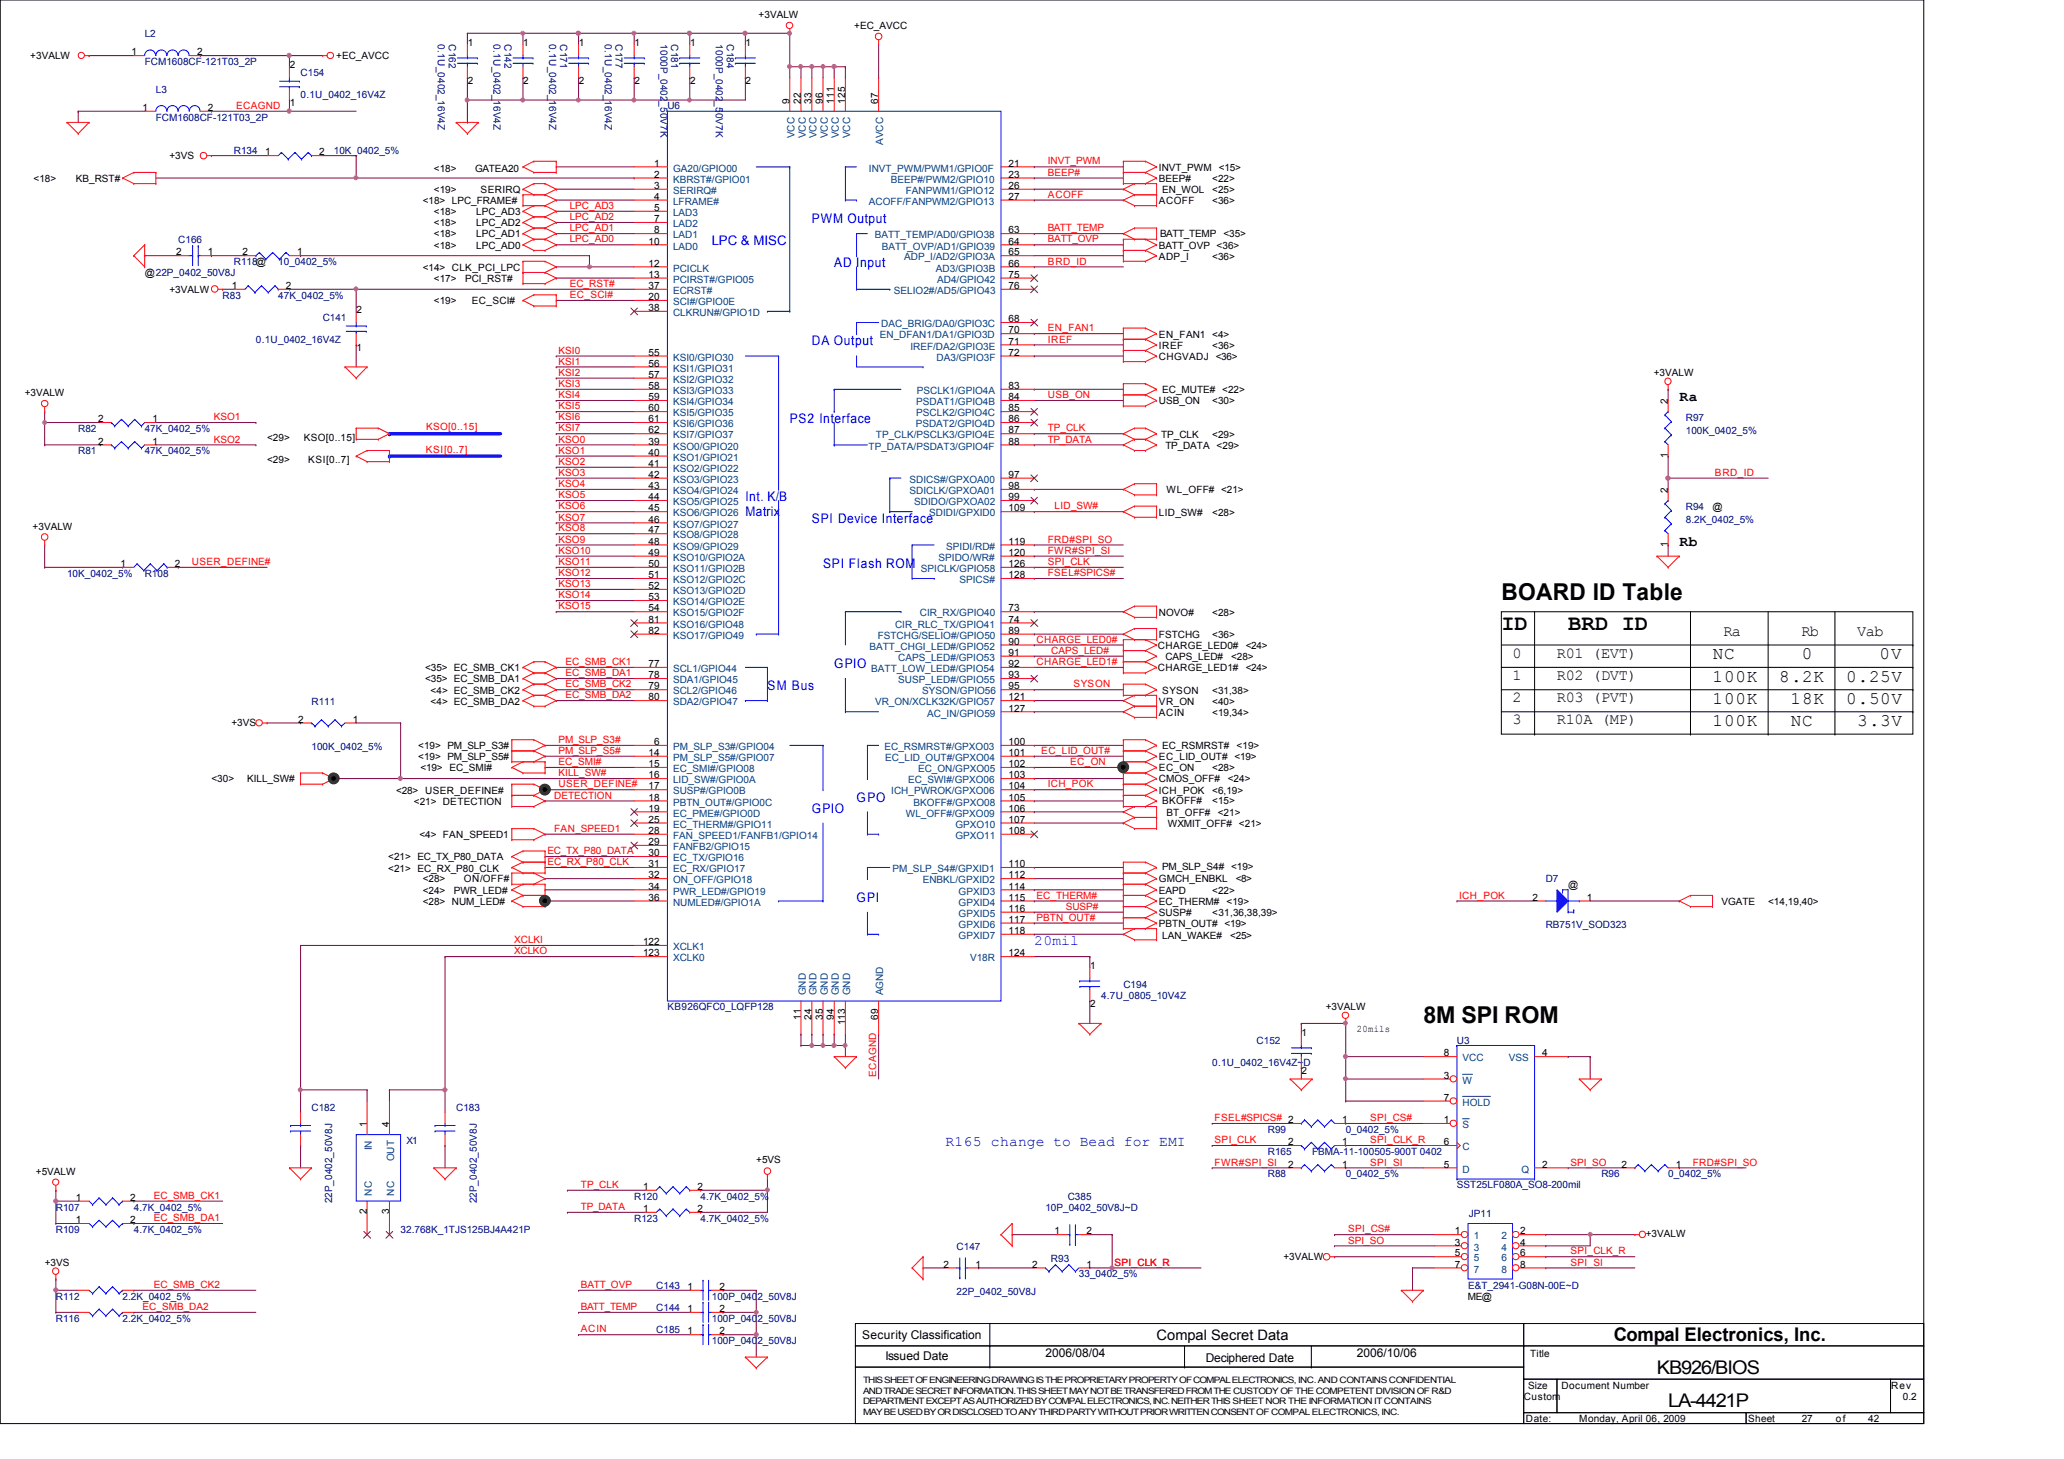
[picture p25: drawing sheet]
<svg xmlns="http://www.w3.org/2000/svg" width="297mm" height="210mm" viewBox="0 0 297 210" stroke-linecap="round" stroke-linejoin="round" font-family="sans-serif">
<defs><g id="words">
<g font-size="3.3">
<text x="216.1" y="86.4">BOARD ID Table</text>
<text x="204.8" y="147.2">8M SPI ROM</text>
</g>
<g font-size="3.2">
<text x="216.1" y="90.6">ID</text>
<text x="225.7" y="90.6">BRD ID</text>
</g>
<g font-size="2.7">
<text x="232.2" y="193">Compal Electronics, Inc.</text>
<text x="238.5" y="197.7">KB926/BIOS</text>
<text x="240.1" y="202.5">LA-4421P</text>
</g>
<g font-size="2.5">
<text x="246.5" y="94.9">NC</text>
<text x="259.3" y="94.9">0</text>
<text x="270.5" y="94.9">0V</text>
<text x="246.5" y="98.1">100K</text>
<text x="246.5" y="101.3">100K</text>
<text x="256.1" y="98.1">8.2K</text>
<text x="257.7" y="101.3">18K</text>
<text x="265.7" y="98.1">0.25V</text>
<text x="265.7" y="101.3">0.50V</text>
<text x="246.5" y="104.5">100K</text>
<text x="257.7" y="104.5">NC</text>
<text x="267.3" y="104.5">3.3V</text>
</g>
<g font-size="2.2">
<text x="217.7" y="94.6">0</text>
<text x="224.1" y="94.6">R01 (EVT)</text>
<text x="248" y="91.4">Ra</text>
<text x="259.2" y="91.4">Rb</text>
<text x="267.3" y="91.4">Vab</text>
<text x="217.7" y="97.8">1</text>
<text x="217.7" y="101">2</text>
<text x="224.1" y="101">R03 (PVT)</text>
<text x="224.1" y="97.8">R02 (DVT)</text>
<text x="217.7" y="104.2">3</text>
<text x="224.1" y="104.2">R10A (MP)</text>
</g>
<g font-size="2.1">
<text x="241.7" y="57.7">Ra</text>
<text x="241.7" y="78.5">Rb</text>
<text x="166.5" y="192.8">Compal Secret Data</text>
</g>
<text font-size="2.1" fill="#00f" x="148.8" y="136">20mil</text>
<text font-size="2.1" fill="#0000a0" x="136.1" y="164.8">R165 change to Bead for EMI</text>
<g font-size="1.9" fill="#00f">
<text x="102.4" y="35.3">LPC &amp; MISC</text>
<text x="116.8" y="32.1">PWM Output</text>
<text x="120.1" y="38.5">AD Input</text>
<text x="116.8" y="49.7">DA Output</text>
<text x="113.7" y="60.9">PS2 Interface</text>
<text x="107.3" y="72.1">Int. K/B</text>
<text x="107.3" y="74.3">Matrix</text>
<text x="116.8" y="75.3">SPI Device Interface</text>
<text x="118.4" y="81.7">SPI Flash ROM</text>
<text x="110.4" y="99.3">SM Bus</text>
<text x="120.1" y="96.1">GPIO</text>
<text x="116.8" y="116.9">GPIO</text>
<text x="123.3" y="115.3">GPO</text>
<text x="123.3" y="129.7">GPI</text>
</g>
<g font-size="1.7">
<text x="124.1" y="192.7">Security Classification</text>
<text x="127.4" y="195.7">Issued Date</text>
<text x="150.4" y="195.2">2006/08/04</text>
<text x="173.5" y="195.9">Deciphered Date</text>
<text x="195.3" y="195.2">2006/10/06</text>
</g>
<g font-size="1.4" fill="#000080">
<text x="20.8" y="5.4">L2</text>
<text x="20.8" y="9.4">FCM1608CF-121T03_2P</text>
<text x="43.3" y="11">C154</text>
<text x="63" y="6.4" transform="rotate(90 63 6.4)">0.1U_0402_16V4Z</text>
<text x="64.6" y="6.4" transform="rotate(90 64.6 6.4)">C162</text>
<text x="71" y="6.4" transform="rotate(90 71 6.4)">0.1U_0402_16V4Z</text>
<text x="72.6" y="6.4" transform="rotate(90 72.6 6.4)">C142</text>
<text x="79" y="6.4" transform="rotate(90 79 6.4)">0.1U_0402_16V4Z</text>
<text x="80.6" y="6.4" transform="rotate(90 80.6 6.4)">C171</text>
<text x="87" y="6.4" transform="rotate(90 87 6.4)">0.1U_0402_16V4Z</text>
<text x="88.6" y="6.4" transform="rotate(90 88.6 6.4)">C177</text>
<text x="95" y="6.4" transform="rotate(90 95 6.4)">1000P_0402_50V7K</text>
<text x="96.6" y="6.4" transform="rotate(90 96.6 6.4)">C181</text>
<text x="103" y="6.4" transform="rotate(90 103 6.4)">1000P_0402_50V7K</text>
<text x="104.6" y="6.4" transform="rotate(90 104.6 6.4)">C184</text>
<text x="22.4" y="13.4">L3</text>
<text x="22.4" y="17.4">FCM1608CF-121T03_2P</text>
<text x="43.3" y="14.1">0.1U_0402_16V4Z</text>
<text x="96.1" y="15.7">U6</text>
<text x="33.7" y="22.1">R134</text>
<text x="48" y="22.1">10K_0402_5%</text>
<text x="25.7" y="35">C166</text>
<text x="33.7" y="38.1">R118@</text>
<text x="40" y="38.1">10_0402_5%</text>
<text x="32" y="43">R83</text>
<text x="40" y="43">47K_0402_5%</text>
<text x="46.4" y="46.1">C141</text>
<text x="36.8" y="49.4">0.1U_0402_16V4Z</text>
<text x="11.3" y="62.1">R82</text>
<text x="11.3" y="65.4">R81</text>
<text x="20.8" y="62.1">47K_0402_5%</text>
<text x="20.8" y="65.4">47K_0402_5%</text>
<text x="242.6" y="60.6">R97</text>
<text x="242.6" y="62.5">100K_0402_5%</text>
<text x="242.6" y="73.4">R94</text>
<text x="242.6" y="75.3">8.2K_0402_5%</text>
<text x="9.6" y="83">10K_0402_5%</text>
<text x="20.8" y="83">R108</text>
<text x="44.8" y="101.4">R111</text>
<text x="44.8" y="107.9">100K_0402_5%</text>
<text x="222.5" y="127">D7</text>
<text x="222.5" y="133.5">RB751V_SOD323</text>
<text x="158.5" y="143.8">4.7U_0805_10V4Z</text>
<text x="161.7" y="142.2">C194</text>
<text x="96.1" y="145.4">KB926QFC0_LQFP128</text>
<text x="174.5" y="153.4">0.1U_0402_16V4Z~D</text>
<text x="180.8" y="150.2">C152</text>
<text x="209.7" y="150.2">U3</text>
<text x="44.8" y="159.8">C182</text>
<text x="65.7" y="159.8">C183</text>
<text x="58.5" y="164.6">X1</text>
<text x="182.5" y="163">R99</text>
<text x="182.5" y="166.2">R165</text>
<text x="188.8" y="166.2">FBMA-11-100505-900T 0402</text>
<text x="193.7" y="163">0_0402_5%</text>
<text x="47.8" y="173.1" transform="rotate(-90 47.8 173.1)">22P_0402_50V8J</text>
<text x="68.6" y="173.1" transform="rotate(-90 68.6 173.1)">22P_0402_50V8J</text>
<text x="91.3" y="172.6">R120</text>
<text x="100.8" y="172.6">4.7K_0402_5%</text>
<text x="153.7" y="172.6">C385</text>
<text x="182.5" y="169.4">R88</text>
<text x="193.7" y="169.4">0_0402_5%</text>
<text x="209.7" y="171">SST25LF080A_SO8-200mil</text>
<text x="230.5" y="169.4">R96</text>
<text x="240.1" y="169.4">0_0402_5%</text>
<text x="8" y="174.2">R107</text>
<text x="8" y="177.4">R109</text>
<text x="19.3" y="174.2">4.7K_0402_5%</text>
<text x="19.3" y="177.4">4.7K_0402_5%</text>
<text x="57.7" y="177.4">32.768K_1TJS125BJ4A421P</text>
<text x="91.3" y="175.8">R123</text>
<text x="100.8" y="175.8">4.7K_0402_5%</text>
<text x="137.7" y="179.8">C147</text>
<text x="150.4" y="174.2">10P_0402_50V8J~D</text>
<text x="211.4" y="175.1">JP11</text>
<text x="94.4" y="185.4">C143</text>
<text x="151.3" y="181.5">R93</text>
<text x="155.3" y="183.8">33_0402_5%</text>
<text x="211.3" y="185.4">E&amp;T_2941-G08N-00E~D</text>
<text x="8" y="190.2">R116</text>
<text x="8" y="187">R112</text>
<text x="17.6" y="190.2">2.2K_0402_5%</text>
<text x="17.6" y="187">2.2K_0402_5%</text>
<text x="94.4" y="188.6">C144</text>
<text x="94.4" y="191.8">C185</text>
<text x="102.4" y="187">100P_0402_50V8J</text>
<text x="102.4" y="190.2">100P_0402_50V8J</text>
<text x="137.7" y="186.4">22P_0402_50V8J</text>
<text x="102.4" y="193.4">100P_0402_50V8J</text>
</g>
<g font-size="1.4">
<text x="109.2" y="2.6">+3VALW</text>
<text x="122.9" y="4.2">+EC_AVCC</text>
<text x="4.4" y="8.6">+3VALW</text>
<text x="18.9" y="8">1</text>
<text x="28.4" y="8">2</text>
<text x="41.7" y="9.8">2</text>
<text x="48.4" y="8.6">+EC_AVCC</text>
<text x="67.3" y="6.6">1</text>
<text x="75.3" y="6.6">1</text>
<text x="83.3" y="6.6">1</text>
<text x="91.3" y="6.6">1</text>
<text x="99.3" y="6.6">1</text>
<text x="107.3" y="6.6">1</text>
<text x="20.5" y="16">1</text>
<text x="29.9" y="16">2</text>
<text x="41.7" y="15.2">1</text>
<text x="67.3" y="12.1">2</text>
<text x="75.3" y="12.1">2</text>
<text x="83.3" y="12.1">2</text>
<text x="91.3" y="12.1">2</text>
<text x="99.3" y="12.1">2</text>
<text x="107.3" y="12.1">2</text>
<text x="113.6" y="14.9" transform="rotate(-90 113.6 14.9)">9</text>
<text x="115.2" y="14.9" transform="rotate(-90 115.2 14.9)">22</text>
<text x="116.8" y="14.9" transform="rotate(-90 116.8 14.9)">33</text>
<text x="118.4" y="14.9" transform="rotate(-90 118.4 14.9)">96</text>
<text x="120" y="14.9" transform="rotate(-90 120 14.9)">111</text>
<text x="121.6" y="14.9" transform="rotate(-90 121.6 14.9)">125</text>
<text x="126.4" y="14.9" transform="rotate(-90 126.4 14.9)">67</text>
<text x="24.4" y="22.9">+3VS</text>
<text x="38.1" y="22.4">1</text>
<text x="45.9" y="22.4">2</text>
<text x="94.1" y="24">1</text>
<text x="145.2" y="24">21</text>
<text x="4.8" y="26.2">&lt;18&gt;</text>
<text x="10.9" y="26.2">KB_RST#</text>
<text x="60.8" y="29.4">&lt;18&gt; LPC_FRAME#</text>
<text x="62.4" y="24.7">&lt;18&gt;</text>
<text x="62.4" y="27.8">&lt;19&gt;</text>
<text x="68.4" y="24.7">GATEA20</text>
<text x="69.2" y="27.8">SERIRQ</text>
<text x="94.1" y="25.6">2</text>
<text x="94.1" y="27.2">3</text>
<text x="94.1" y="28.7">4</text>
<text x="145.2" y="25.6">23</text>
<text x="145.2" y="27.2">26</text>
<text x="145.2" y="28.7">27</text>
<text x="166.8" y="26.2">BEEP#</text>
<text x="166.8" y="29.4">ACOFF</text>
<text x="166.8" y="24.6">INVT_PWM</text>
<text x="167.3" y="27.8">EN_WOL</text>
<text x="174.5" y="27.8">&lt;25&gt;</text>
<text x="174.5" y="26.2">&lt;22&gt;</text>
<text x="174.5" y="29.4">&lt;36&gt;</text>
<text x="175.4" y="24.6">&lt;15&gt;</text>
<text x="62.4" y="32.6">&lt;18&gt;</text>
<text x="62.4" y="34.2">&lt;18&gt;</text>
<text x="62.4" y="30.9">&lt;18&gt;</text>
<text x="62.4" y="35.8">&lt;18&gt;</text>
<text x="68.5" y="32.6">LPC_AD2</text>
<text x="68.5" y="34.2">LPC_AD1</text>
<text x="68.5" y="30.9">LPC_AD3</text>
<text x="68.5" y="35.8">LPC_AD0</text>
<text x="93.3" y="35.2">10</text>
<text x="94.1" y="30.4">5</text>
<text x="94.1" y="32">7</text>
<text x="94.1" y="33.6">8</text>
<text x="145.2" y="33.6">63</text>
<text x="145.2" y="35.2">64</text>
<text x="166.8" y="35.8">BATT_OVP &lt;36&gt;</text>
<text x="167" y="34.2">BATT_TEMP &lt;35&gt;</text>
<text x="20.8" y="39.8">@22P_0402_50V8J</text>
<text x="25.4" y="36.7">2</text>
<text x="29.9" y="36.7">1</text>
<text x="33.4" y="41.6">1</text>
<text x="34.9" y="36.7">2</text>
<text x="41.1" y="41.6">2</text>
<text x="42.8" y="36.7">1</text>
<text x="60.8" y="38.9">&lt;14&gt; CLK_PCI_LPC</text>
<text x="62.4" y="40.6">&lt;17&gt;</text>
<text x="66.9" y="40.6">PCI_RST#</text>
<text x="93.3" y="38.4">12</text>
<text x="93.3" y="40">13</text>
<text x="93.3" y="41.6">37</text>
<text x="145.2" y="36.7">65</text>
<text x="145.2" y="38.4">66</text>
<text x="145.2" y="40">75</text>
<text x="145.2" y="41.6">76</text>
<text x="166.8" y="37.4">ADP_I</text>
<text x="174.5" y="37.4">&lt;36&gt;</text>
<text x="24.4" y="42.2">+3VALW</text>
<text x="51.3" y="45">2</text>
<text x="62.4" y="43.8">&lt;19&gt;</text>
<text x="67.9" y="43.8">EC_SCI#</text>
<text x="93.3" y="43.2">20</text>
<text x="93.3" y="44.7">38</text>
<text x="145.2" y="46.4">68</text>
<text x="145.2" y="48">70</text>
<text x="51.3" y="50.5">1</text>
<text x="93.3" y="51.2">55</text>
<text x="93.3" y="52.7">56</text>
<text x="145.2" y="49.6">71</text>
<text x="145.2" y="51.2">72</text>
<text x="166.8" y="50.2">IREF</text>
<text x="166.8" y="48.6">EN_FAN1 &lt;4&gt;</text>
<text x="166.8" y="51.8">CHGVADJ &lt;36&gt;</text>
<text x="174.5" y="50.2">&lt;36&gt;</text>
<text x="3.6" y="57">+3VALW</text>
<text x="93.3" y="54.4">57</text>
<text x="93.3" y="56">58</text>
<text x="93.3" y="57.6">59</text>
<text x="93.3" y="59.2">60</text>
<text x="145.2" y="56">83</text>
<text x="145.2" y="57.6">84</text>
<text x="145.2" y="59.2">85</text>
<text x="166.8" y="58.2">USB_ON</text>
<text x="167.3" y="56.6">EC_MUTE# &lt;22&gt;</text>
<text x="174.5" y="58.2">&lt;30&gt;</text>
<text x="238" y="54.1">+3VALW</text>
<text x="240" y="58.1" transform="rotate(-90 240 58.1)">2</text>
<text x="14.1" y="60.7">2</text>
<text x="14.1" y="64">2</text>
<text x="21.9" y="60.7">1</text>
<text x="21.9" y="64">1</text>
<text x="38.4" y="63.5">&lt;29&gt;</text>
<text x="43.7" y="63.5">KSO[0..15]</text>
<text x="93.3" y="64">39</text>
<text x="93.3" y="65.6">40</text>
<text x="93.3" y="60.7">61</text>
<text x="93.3" y="62.4">62</text>
<text x="145.2" y="60.7">86</text>
<text x="145.2" y="62.4">87</text>
<text x="145.2" y="64">88</text>
<text x="167.1" y="62.9">TP_CLK</text>
<text x="167.7" y="64.6">TP_DATA &lt;29&gt;</text>
<text x="174.5" y="62.9">&lt;29&gt;</text>
<text x="240" y="65.9" transform="rotate(-90 240 65.9)">1</text>
<text x="38.4" y="66.6">&lt;29&gt;</text>
<text x="44.4" y="66.6">KSI[0..7]</text>
<text x="93.3" y="67.2">41</text>
<text x="93.3" y="68.7">42</text>
<text x="93.3" y="70.4">43</text>
<text x="93.3" y="72">44</text>
<text x="145.2" y="68.7">97</text>
<text x="145.2" y="70.4">98</text>
<text x="145.2" y="72">99</text>
<text x="167.9" y="71">WL_OFF# &lt;21&gt;</text>
<text x="240" y="70.9" transform="rotate(-90 240 70.9)">2</text>
<text x="4.7" y="76.2">+3VALW</text>
<text x="93.3" y="73.6">45</text>
<text x="93.3" y="75.2">46</text>
<text x="93.3" y="76.8">47</text>
<text x="145.2" y="73.6">109</text>
<text x="166.8" y="74.2">LID_SW#</text>
<text x="174.5" y="74.2">&lt;28&gt;</text>
<text x="246.5" y="73.4">@</text>
<text x="17.4" y="81.6">1</text>
<text x="25.1" y="81.6">2</text>
<text x="93.3" y="78.4">48</text>
<text x="93.3" y="80">49</text>
<text x="93.3" y="81.6">50</text>
<text x="93.3" y="83.2">51</text>
<text x="145.2" y="78.4">119</text>
<text x="145.2" y="80">120</text>
<text x="145.2" y="81.6">126</text>
<text x="145.2" y="83.2">128</text>
<text x="240" y="78.7" transform="rotate(-90 240 78.7)">1</text>
<text x="93.3" y="84.8">52</text>
<text x="93.3" y="86.4">53</text>
<text x="93.3" y="88">54</text>
<text x="93.3" y="89.6">81</text>
<text x="145.2" y="88">73</text>
<text x="145.2" y="89.6">74</text>
<text x="166.8" y="88.6">NOVO#</text>
<text x="174.5" y="88.6">&lt;28&gt;</text>
<text x="93.3" y="96">77</text>
<text x="93.3" y="91.2">82</text>
<text x="145.2" y="91.2">89</text>
<text x="145.2" y="92.8">90</text>
<text x="145.2" y="94.4">91</text>
<text x="145.2" y="96">92</text>
<text x="166.6" y="93.4">CHARGE_LED0#</text>
<text x="166.8" y="91.8">FSTCHG</text>
<text x="167.7" y="95">CAPS_LED#</text>
<text x="174.5" y="91.8">&lt;36&gt;</text>
<text x="177.2" y="95">&lt;28&gt;</text>
<text x="179.3" y="93.4">&lt;24&gt;</text>
<text x="61.2" y="96.6">&lt;35&gt; EC_SMB_CK1</text>
<text x="61.2" y="98.2">&lt;35&gt; EC_SMB_DA1</text>
<text x="62" y="101.4">&lt;4&gt; EC_SMB_DA2</text>
<text x="62" y="99.8">&lt;4&gt; EC_SMB_CK2</text>
<text x="93.3" y="97.6">78</text>
<text x="93.3" y="99.2">79</text>
<text x="93.3" y="100.8">80</text>
<text x="145.2" y="97.6">93</text>
<text x="145.2" y="99.2">95</text>
<text x="145.2" y="100.8">121</text>
<text x="166.6" y="96.6">CHARGE_LED1#</text>
<text x="166.8" y="101.4">VR_ON</text>
<text x="167.3" y="99.8">SYSON</text>
<text x="174.5" y="101.4">&lt;40&gt;</text>
<text x="174.5" y="99.8">&lt;31,38&gt;</text>
<text x="179.3" y="96.6">&lt;24&gt;</text>
<text x="33.3" y="104.4">+3VS</text>
<text x="42.9" y="104">2</text>
<text x="50.8" y="104">1</text>
<text x="60.2" y="107.8">&lt;19&gt; PM_SLP_S3#</text>
<text x="94.1" y="107.2">6</text>
<text x="145.2" y="107.2">100</text>
<text x="145.2" y="102.4">127</text>
<text x="166.8" y="103">ACIN</text>
<text x="167.3" y="107.8">EC_RSMRST#</text>
<text x="174.5" y="103">&lt;19,34&gt;</text>
<text x="178" y="107.8">&lt;19&gt;</text>
<text x="30.4" y="112.6">&lt;30&gt;</text>
<text x="35.6" y="112.6">KILL_SW#</text>
<text x="60.2" y="109.4">&lt;19&gt; PM_SLP_S5#</text>
<text x="60.5" y="111">&lt;19&gt; EC_SMI#</text>
<text x="93.3" y="108.8">14</text>
<text x="93.3" y="110.4">15</text>
<text x="93.3" y="112">16</text>
<text x="93.3" y="113.6">17</text>
<text x="145.2" y="108.8">101</text>
<text x="145.2" y="110.4">102</text>
<text x="145.2" y="112">103</text>
<text x="145.2" y="113.6">104</text>
<text x="166.8" y="111">EC_ON</text>
<text x="166.8" y="109.4">EC_LID_OUT# &lt;19&gt;</text>
<text x="166.8" y="112.6">CMOS_OFF#</text>
<text x="174.5" y="111">&lt;28&gt;</text>
<text x="176.7" y="112.6">&lt;24&gt;</text>
<text x="57" y="114.2">&lt;28&gt; USER_DEFINE#</text>
<text x="59.6" y="115.8">&lt;21&gt; DETECTION</text>
<text x="93.3" y="115.2">18</text>
<text x="93.3" y="116.8">19</text>
<text x="93.3" y="118.4">25</text>
<text x="93.3" y="120">28</text>
<text x="145.2" y="115.2">105</text>
<text x="145.2" y="116.8">106</text>
<text x="145.2" y="118.4">107</text>
<text x="145.2" y="120">108</text>
<text x="166.8" y="114.2">ICH_POK</text>
<text x="167.3" y="115.6">BKOFF#</text>
<text x="167.9" y="117.4">BT_OFF#</text>
<text x="168.1" y="119">WXMIT_OFF# &lt;21&gt;</text>
<text x="174.5" y="114.2">&lt;6,19&gt;</text>
<text x="174.5" y="115.6">&lt;15&gt;</text>
<text x="175.3" y="117.4">&lt;21&gt;</text>
<text x="55.9" y="125.4">&lt;21&gt; EC_RX_P80_CLK</text>
<text x="55.9" y="123.8">&lt;21&gt; EC_TX_P80_DATA</text>
<text x="60.4" y="120.6">&lt;4&gt; FAN_SPEED1</text>
<text x="93.3" y="121.6">29</text>
<text x="93.3" y="123.2">30</text>
<text x="93.3" y="124.8">31</text>
<text x="145.2" y="124.8">110</text>
<text x="167.3" y="125.2">PM_SLP_S4# &lt;19&gt;</text>
<text x="60.8" y="127">&lt;28&gt;</text>
<text x="60.8" y="128.6">&lt;24&gt;</text>
<text x="60.8" y="130.2">&lt;28&gt; NUM_LED#</text>
<text x="65.3" y="128.6">PWR_LED#</text>
<text x="66.8" y="127">ON/OFF#</text>
<text x="93.3" y="126.4">32</text>
<text x="93.3" y="128">34</text>
<text x="93.3" y="129.6">36</text>
<text x="145.2" y="126.4">112</text>
<text x="145.2" y="128">114</text>
<text x="145.2" y="129.6">115</text>
<text x="145.2" y="131.2">116</text>
<text x="166.8" y="131.8">SUSP#</text>
<text x="166.8" y="130.2">EC_THERM#</text>
<text x="166.8" y="128.6">EAPD</text>
<text x="166.8" y="127">GMCH_ENBKL</text>
<text x="174.5" y="131.8">&lt;31,36,38,39&gt;</text>
<text x="174.5" y="128.6">&lt;22&gt;</text>
<text x="176.5" y="130.2">&lt;19&gt;</text>
<text x="177.8" y="127">&lt;8&gt;</text>
<text x="220.6" y="129.6">2</text>
<text x="225.7" y="127.8">@</text>
<text x="228.4" y="129.6">1</text>
<text x="247.7" y="130.2">VGATE</text>
<text x="254.5" y="130.2">&lt;14,19,40&gt;</text>
<text x="92.5" y="136">122</text>
<text x="92.5" y="137.6">123</text>
<text x="145.2" y="132.8">117</text>
<text x="145.2" y="134.4">118</text>
<text x="145.2" y="137.6">124</text>
<text x="166.8" y="133.4">PBTN_OUT# &lt;19&gt;</text>
<text x="167.3" y="135.1">LAN_WAKE#</text>
<text x="177" y="135.1">&lt;25&gt;</text>
<text x="156.9" y="139.4">1</text>
<text x="115.2" y="146.7" transform="rotate(-90 115.2 146.7)">11</text>
<text x="116.8" y="146.7" transform="rotate(-90 116.8 146.7)">24</text>
<text x="118.4" y="146.7" transform="rotate(-90 118.4 146.7)">35</text>
<text x="120" y="146.7" transform="rotate(-90 120 146.7)">94</text>
<text x="121.6" y="147.5" transform="rotate(-90 121.6 147.5)">113</text>
<text x="126.4" y="146.7" transform="rotate(-90 126.4 146.7)">69</text>
<text x="156.9" y="144.9">2</text>
<text x="187.3" y="149">1</text>
<text x="190.8" y="145.4">+3VALW</text>
<text x="195.3" y="148.4">20mils</text>
<text x="187.3" y="154.5">2</text>
<text x="207.8" y="152">8</text>
<text x="207.8" y="155.2">3</text>
<text x="222" y="152">4</text>
<text x="193.2" y="161.6">1</text>
<text x="207.8" y="161.6">1</text>
<text x="207.8" y="158.4">7</text>
<text x="52.8" y="162.1" transform="rotate(-90 52.8 162.1)">1</text>
<text x="56" y="162.1" transform="rotate(-90 56 162.1)">4</text>
<text x="108.8" y="167.3">+5VS</text>
<text x="185.4" y="164.8">2</text>
<text x="185.4" y="168">2</text>
<text x="193.2" y="164.8">1</text>
<text x="193.2" y="168">1</text>
<text x="207.8" y="168">5</text>
<text x="207.8" y="164.8">6</text>
<text x="222" y="168">2</text>
<text x="233.4" y="168">2</text>
<text x="241.2" y="168">1</text>
<text x="5.2" y="169">+5VALW</text>
<text x="10.9" y="172.8">1</text>
<text x="18.8" y="172.8">2</text>
<text x="92.5" y="171.2">1</text>
<text x="100.4" y="171.2">2</text>
<text x="10.9" y="176">1</text>
<text x="18.8" y="176">2</text>
<text x="52.8" y="174.7" transform="rotate(-90 52.8 174.7)">2</text>
<text x="56" y="174.7" transform="rotate(-90 56 174.7)">3</text>
<text x="92.5" y="174.4">1</text>
<text x="100.4" y="174.4">2</text>
<text x="151.8" y="177.6">1</text>
<text x="156.4" y="177.6">2</text>
<text x="209.4" y="177.6">1</text>
<text x="209.4" y="179.2">3</text>
<text x="218.8" y="177.6">2</text>
<text x="218.8" y="179.2">4</text>
<text x="236.9" y="178">+3VALW</text>
<text x="6.4" y="182.2">+3VS</text>
<text x="98.9" y="185.6">1</text>
<text x="103.5" y="185.6">2</text>
<text x="135.8" y="182.4">2</text>
<text x="140.4" y="182.4">1</text>
<text x="148.5" y="182.4">2</text>
<text x="156.4" y="182.4">1</text>
<text x="184.7" y="181.2">+3VALW</text>
<text x="209.4" y="180.8">5</text>
<text x="209.4" y="182.4">7</text>
<text x="218.8" y="180.8">6</text>
<text x="218.8" y="182.4">8</text>
<text x="98.9" y="188.8">1</text>
<text x="98.9" y="192">1</text>
<text x="103.5" y="188.8">2</text>
<text x="103.5" y="192">2</text>
<text x="211.2" y="187">ME@</text>
<text x="220.2" y="195.2">Title</text>
<text x="219.3" y="201.4">Custom</text>
<text x="219.9" y="199.8">Size</text>
<text x="224.7" y="199.8">Document Number</text>
<text x="272.2" y="199.8">Rev</text>
<text x="273.9" y="201.4">0.2</text>
<text x="219.6" y="204.6">Date:</text>
<text x="227.3" y="204.6">Monday, April 06, 2009</text>
<text x="251.6" y="204.6">Sheet</text>
<text x="259.3" y="204.6">27</text>
<text x="264.2" y="204.6">of</text>
<text x="268.9" y="204.6">42</text>
</g>
<g font-size="1.4" fill="#f00">
<text x="34" y="15.7">ECAGND</text>
<text x="150.8" y="23.7">INVT_PWM</text>
<text x="150.8" y="28.4">ACOFF</text>
<text x="150.8" y="25.3">BEEP#</text>
<text x="82" y="34.9">LPC_AD0</text>
<text x="82" y="31.7">LPC_AD2</text>
<text x="82" y="30.1">LPC_AD3</text>
<text x="82" y="33.3">LPC_AD1</text>
<text x="150.8" y="34.9">BATT_OVP</text>
<text x="150.8" y="33.3">BATT_TEMP</text>
<text x="82" y="41.3">EC_RST#</text>
<text x="150.8" y="38.1">BRD_ID</text>
<text x="82" y="42.9">EC_SCI#</text>
<text x="150.8" y="47.7">EN_FAN1</text>
<text x="80.4" y="50.9">KSI0</text>
<text x="80.4" y="52.5">KSI1</text>
<text x="150.8" y="49.3">IREF</text>
<text x="80.4" y="58.9">KSI5</text>
<text x="80.4" y="55.7">KSI3</text>
<text x="80.4" y="57.3">KSI4</text>
<text x="80.4" y="54.1">KSI2</text>
<text x="150.8" y="57.3">USB_ON</text>
<text x="30.8" y="60.5">KSO1</text>
<text x="30.8" y="63.7">KSO2</text>
<text x="61.3" y="65.2">KSI[0..7]</text>
<text x="61.3" y="61.9">KSO[0..15]</text>
<text x="80.4" y="62.1">KSI7</text>
<text x="80.4" y="60.5">KSI6</text>
<text x="80.4" y="63.7">KSO0</text>
<text x="80.4" y="65.3">KSO1</text>
<text x="150.8" y="63.7">TP_DATA</text>
<text x="150.8" y="62.1">TP_CLK</text>
<text x="80.4" y="66.9">KSO2</text>
<text x="80.4" y="68.5">KSO3</text>
<text x="80.4" y="71.7">KSO5</text>
<text x="80.4" y="70.1">KSO4</text>
<text x="246.8" y="68.5">BRD_ID</text>
<text x="80.4" y="76.5">KSO8</text>
<text x="80.4" y="73.3">KSO6</text>
<text x="80.4" y="74.9">KSO7</text>
<text x="151.8" y="73.3">LID_SW#</text>
<text x="27.6" y="81.3">USER_DEFINE#</text>
<text x="80.4" y="78.1">KSO9</text>
<text x="80.4" y="79.7">KSO10</text>
<text x="80.4" y="82.9">KSO12</text>
<text x="80.4" y="81.3">KSO11</text>
<text x="150.8" y="82.9">FSEL#SPICS#</text>
<text x="150.8" y="81.3">SPI_CLK</text>
<text x="150.8" y="79.7">FWR#SPI_SI</text>
<text x="150.8" y="78.1">FRD#SPI_SO</text>
<text x="80.4" y="87.7">KSO15</text>
<text x="80.4" y="86.1">KSO14</text>
<text x="80.4" y="84.5">KSO13</text>
<text x="81.4" y="95.7">EC_SMB_CK1</text>
<text x="149.2" y="95.7">CHARGE_LED1#</text>
<text x="149.2" y="92.5">CHARGE_LED0#</text>
<text x="151.3" y="94.1">CAPS_LED#</text>
<text x="81.4" y="100.5">EC_SMB_DA2</text>
<text x="81.4" y="98.9">EC_SMB_CK2</text>
<text x="81.4" y="97.3">EC_SMB_DA1</text>
<text x="154.5" y="98.9">SYSON</text>
<text x="80.4" y="106.9">PM_SLP_S3#</text>
<text x="80.4" y="110.1">EC_SMI#</text>
<text x="80.4" y="108.5">PM_SLP_S5#</text>
<text x="80.4" y="113.3">USER_DEFINE#</text>
<text x="80.4" y="111.7">KILL_SW#</text>
<text x="149.9" y="108.5">EC_LID_OUT#</text>
<text x="150.8" y="113.3">ICH_POK</text>
<text x="154" y="110.1">EC_ON</text>
<text x="79.8" y="119.7">FAN_SPEED1</text>
<text x="79.8" y="114.9">DETECTION</text>
<text x="78.8" y="122.9">EC_TX_P80_DATA</text>
<text x="78.8" y="124.5">EC_RX_P80_CLK</text>
<text x="149.2" y="129.3">EC_THERM#</text>
<text x="153.4" y="130.9">SUSP#</text>
<text x="210" y="129.3">ICH_POK</text>
<text x="74" y="135.7">XCLKI</text>
<text x="74" y="137.3">XCLKO</text>
<text x="149.2" y="132.5">PBTN_OUT#</text>
<text x="126.1" y="154.9" transform="rotate(-90 126.1 154.9)">ECAGND</text>
<text x="174.8" y="161.3">FSEL#SPICS# 2</text>
<text x="197.2" y="161.3">SPI_CS#</text>
<text x="174.8" y="167.7">FWR#SPI_SI</text>
<text x="174.8" y="164.5">SPI_CLK</text>
<text x="197.2" y="167.7">SPI_SI</text>
<text x="197.2" y="164.5">SPI_CLK_R</text>
<text x="226" y="167.7">SPI_SO</text>
<text x="243.6" y="167.7">FRD#SPI_SO</text>
<text x="22.1" y="172.5">EC_SMB_CK1</text>
<text x="83.6" y="170.9">TP_CLK</text>
<text x="22.1" y="175.7">EC_SMB_DA1</text>
<text x="83.6" y="174.1">TP_DATA</text>
<text x="194" y="177.3">SPI_CS#</text>
<text x="194" y="178.9">SPI_SO</text>
<text x="22.1" y="185.3">EC_SMB_CK2</text>
<text x="83.6" y="185.3">BATT_OVP</text>
<text x="160.4" y="182.1">SPI_CLK_R</text>
<text x="226" y="180.5">SPI_CLK_R</text>
<text x="226" y="182.1">SPI_SI</text>
<text x="20.5" y="188.5">EC_SMB_DA2</text>
<text x="83.6" y="191.7">ACIN</text>
<text x="83.6" y="188.5">BATT_TEMP</text>
</g>
<g font-size="1.4" fill="#004080">
<text x="114.3" y="19.9" transform="rotate(-90 114.3 19.9)">VCC</text>
<text x="115.9" y="19.9" transform="rotate(-90 115.9 19.9)">VCC</text>
<text x="117.5" y="19.9" transform="rotate(-90 117.5 19.9)">VCC</text>
<text x="119.1" y="19.9" transform="rotate(-90 119.1 19.9)">VCC</text>
<text x="120.7" y="19.9" transform="rotate(-90 120.7 19.9)">VCC</text>
<text x="122.3" y="19.9" transform="rotate(-90 122.3 19.9)">VCC</text>
<text x="127.1" y="20.9" transform="rotate(-90 127.1 20.9)">AVCC</text>
<text x="96.9" y="24.7">GA20/GPIO00</text>
<text x="96.9" y="26.3">KBRST#/GPIO01</text>
<text x="96.9" y="27.9">SERIRQ#</text>
<text x="96.9" y="29.5">LFRAME#</text>
<text x="125" y="24.7">INVT_PWM/PWM1/GPIO0F</text>
<text x="125" y="29.5">ACOFF/FANPWM2/GPIO13</text>
<text x="128.2" y="26.3">BEEP#/PWM2/GPIO10</text>
<text x="130.3" y="27.9">FANPWM1/GPIO12</text>
<text x="96.9" y="31.1">LAD3</text>
<text x="96.9" y="32.7">LAD2</text>
<text x="96.9" y="34.3">LAD1</text>
<text x="96.9" y="35.9">LAD0</text>
<text x="125.9" y="34.3">BATT_TEMP/AD0/GPIO38</text>
<text x="126.9" y="35.9">BATT_OVP/AD1/GPIO39</text>
<text x="96.9" y="39.1">PCICLK</text>
<text x="96.9" y="40.7">PCIRST#/GPIO05</text>
<text x="130.1" y="37.5">ADP_I/AD2/GPIO3A</text>
<text x="134.7" y="39.1">AD3/GPIO3B</text>
<text x="134.9" y="40.7">AD4/GPIO42</text>
<text x="96.9" y="43.9">SCI#/GPIO0E</text>
<text x="96.9" y="42.3">ECRST#</text>
<text x="96.9" y="45.5">CLKRUN#/GPIO1D</text>
<text x="126.8" y="47.1">DAC_BRIG/DA0/GPIO3C</text>
<text x="128.6" y="42.3">SELIO2#/AD5/GPIO43</text>
<text x="96.9" y="51.9">KSI0/GPIO30</text>
<text x="96.9" y="53.5">KSI1/GPIO31</text>
<text x="126.6" y="48.7">EN_DFAN1/DA1/GPIO3D</text>
<text x="131" y="50.3">IREF/DA2/GPIO3E</text>
<text x="134.8" y="51.9">DA3/GPIO3F</text>
<text x="96.9" y="55.1">KSI2/GPIO32</text>
<text x="96.9" y="56.7">KSI3/GPIO33</text>
<text x="96.9" y="58.3">KSI4/GPIO34</text>
<text x="96.9" y="59.9">KSI5/GPIO35</text>
<text x="131.9" y="58.3">PSDAT1/GPIO4B</text>
<text x="131.9" y="59.9">PSCLK2/GPIO4C</text>
<text x="131.9" y="56.7">PSCLK1/GPIO4A</text>
<text x="96.9" y="64.7">KSO0/GPIO20</text>
<text x="96.9" y="61.5">KSI6/GPIO36</text>
<text x="96.9" y="63.1">KSI7/GPIO37</text>
<text x="125" y="64.7">TP_DATA/PSDAT3/GPIO4F</text>
<text x="126.1" y="63.1">TP_CLK/PSCLK3/GPIO4E</text>
<text x="131.8" y="61.5">PSDAT2/GPIO4D</text>
<text x="96.9" y="66.3">KSO1/GPIO21</text>
<text x="96.9" y="67.9">KSO2/GPIO22</text>
<text x="96.9" y="69.5">KSO3/GPIO23</text>
<text x="96.9" y="71.1">KSO4/GPIO24</text>
<text x="130.9" y="69.5">SDICS#/GPXOA00</text>
<text x="130.9" y="71.1">SDICLK/GPXOA01</text>
<text x="96.9" y="72.7">KSO5/GPIO25</text>
<text x="96.9" y="74.3">KSO6/GPIO26</text>
<text x="96.9" y="75.9">KSO7/GPIO27</text>
<text x="96.9" y="77.5">KSO8/GPIO28</text>
<text x="131.6" y="72.7">SDIDO/GPXOA02</text>
<text x="133.7" y="74.3">SDIDI/GPXID0</text>
<text x="96.9" y="79.1">KSO9/GPIO29</text>
<text x="96.9" y="80.7">KSO10/GPIO2A</text>
<text x="96.9" y="82.3">KSO11/GPIO2B</text>
<text x="96.9" y="83.9">KSO12/GPIO2C</text>
<text x="132.5" y="82.3">SPICLK/GPIO58</text>
<text x="135.1" y="80.7">SPIDO/WR#</text>
<text x="136.2" y="79.1">SPIDI/RD#</text>
<text x="138.1" y="83.9">SPICS#</text>
<text x="96.9" y="85.5">KSO13/GPIO2D</text>
<text x="96.9" y="87.1">KSO14/GPIO2E</text>
<text x="96.9" y="88.7">KSO15/GPIO2F</text>
<text x="132.4" y="88.7">CIR_RX/GPIO40</text>
<text x="96.9" y="90.3">KSO16/GPIO48</text>
<text x="96.9" y="91.9">KSO17/GPIO49</text>
<text x="125.1" y="93.5">BATT_CHGI_LED#/GPIO52</text>
<text x="126.3" y="91.9">FSTCHG/SELIO#/GPIO50</text>
<text x="128.8" y="90.3">CIR_RLC_TX/GPIO41</text>
<text x="129.3" y="95.1">CAPS_LED#/GPIO53</text>
<text x="96.9" y="96.7">SCL1/GPIO44</text>
<text x="96.9" y="98.3">SDA1/GPIO45</text>
<text x="96.9" y="99.9">SCL2/GPIO46</text>
<text x="96.9" y="101.5">SDA2/GPIO47</text>
<text x="125.4" y="96.7">BATT_LOW_LED#/GPIO54</text>
<text x="125.9" y="101.5">VR_ON/XCLK32K/GPIO57</text>
<text x="129.3" y="98.3">SUSP_LED#/GPIO55</text>
<text x="132.7" y="99.9">SYSON/GPIO56</text>
<text x="96.9" y="107.9">PM_SLP_S3#/GPIO04</text>
<text x="127.3" y="107.9">EC_RSMRST#/GPXO03</text>
<text x="133.4" y="103.1">AC_IN/GPIO59</text>
<text x="96.9" y="109.5">PM_SLP_S5#/GPIO07</text>
<text x="96.9" y="111.1">EC_SMI#/GPIO08</text>
<text x="96.9" y="112.7">LID_SW#/GPIO0A</text>
<text x="127.4" y="109.5">EC_LID_OUT#/GPXO04</text>
<text x="130.7" y="112.7">EC_SWI#/GPXO06</text>
<text x="132.1" y="111.1">EC_ON/GPXO05</text>
<text x="96.9" y="114.3">SUSP#/GPIO0B</text>
<text x="96.9" y="115.9">PBTN_OUT#/GPIO0C</text>
<text x="96.9" y="117.5">EC_PME#/GPIO0D</text>
<text x="96.9" y="119.1">EC_THERM#/GPIO11</text>
<text x="128.3" y="114.3">ICH_PWROK/GPXO06</text>
<text x="130.4" y="117.5">WL_OFF#/GPXO09</text>
<text x="131.5" y="115.9">BKOFF#/GPXO08</text>
<text x="137.5" y="119.1">GPXO10</text>
<text x="96.9" y="120.7">FAN_SPEED1/FANFB1/GPIO14</text>
<text x="96.9" y="122.3">FANFB2/GPIO15</text>
<text x="96.9" y="123.9">EC_TX/GPIO16</text>
<text x="96.9" y="125.5">EC_RX/GPIO17</text>
<text x="128.4" y="125.5">PM_SLP_S4#/GPXID1</text>
<text x="137.5" y="120.7">GPXO11</text>
<text x="96.9" y="127.1">ON_OFF/GPIO18</text>
<text x="96.9" y="128.7">PWR_LED#/GPIO19</text>
<text x="96.9" y="130.3">NUMLED#/GPIO1A</text>
<text x="132.8" y="127.1">ENBKL/GPXID2</text>
<text x="138" y="128.7">GPXID3</text>
<text x="138" y="130.3">GPXID4</text>
<text x="138" y="131.9">GPXID5</text>
<text x="96.9" y="136.7">XCLK1</text>
<text x="138" y="133.5">GPXID6</text>
<text x="138" y="135.1">GPXID7</text>
<text x="96.9" y="138.3">XCLK0</text>
<text x="115.9" y="143.2" transform="rotate(-90 115.9 143.2)">GND</text>
<text x="117.5" y="143.2" transform="rotate(-90 117.5 143.2)">GND</text>
<text x="119.1" y="143.2" transform="rotate(-90 119.1 143.2)">GND</text>
<text x="120.7" y="143.2" transform="rotate(-90 120.7 143.2)">GND</text>
<text x="122.3" y="143.2" transform="rotate(-90 122.3 143.2)">GND</text>
<text x="127.1" y="143.2" transform="rotate(-90 127.1 143.2)">AGND</text>
<text x="139.6" y="138.3">V18R</text>
<text x="210.5" y="152.7">VCC</text>
<text x="210.5" y="155.9">W</text>
<text x="217.1" y="152.7">VSS</text>
<text x="210.5" y="159.1">HOLD</text>
<text x="53.5" y="165.5" transform="rotate(-90 53.5 165.5)">IN</text>
<text x="56.7" y="167.1" transform="rotate(-90 56.7 167.1)">OUT</text>
<text x="210.5" y="162.3">S</text>
<text x="210.5" y="165.5">C</text>
<text x="53.5" y="172" transform="rotate(-90 53.5 172)">NC</text>
<text x="56.7" y="172" transform="rotate(-90 56.7 172)">NC</text>
<text x="210.5" y="168.7">D</text>
<text x="218.9" y="168.7">Q</text>
<text x="212.1" y="178.3">1</text>
<text x="212.1" y="179.9">3</text>
<text x="216.1" y="178.3">2</text>
<text x="216.1" y="179.9">4</text>
<text x="212.1" y="181.5">5</text>
<text x="212.1" y="183.1">7</text>
<text x="216.1" y="181.5">6</text>
<text x="216.1" y="183.1">8</text>
</g>
<g font-size="1.3">
<text x="124.2" y="200.5">AND TRADE SECRET INFORMATION. THIS SHEET MAY NOT BETRANSFERED FROM THE CUSTODY OF THE COMPETENT DIVISION OF R&amp;D</text>
<text x="124.2" y="199">THIS SHEET OF ENGINEERING DRAWING IS THE PROPRIETARY PROPERTY OF COMPAL ELECTRONICS, INC. AND CONTAINS CONFIDENTIAL</text>
<text x="124.2" y="202">DEPARTMENT EXCEPT AS AUTHORIZED BY COMPAL ELECTRONICS, INC. NEITHER THIS SHEET NOR THE INFORMATION IT CONTAINS</text>
<text x="124.2" y="203.5">MAY BE USED BY OR DISCLOSED TO ANY THIRD PARTY WITHOUT PRIOR WRITTEN CONSENT OF COMPAL ELECTRONICS, INC.</text>
</g>
</g></defs>
<path d="M0 0h276.9v204.8h-276.9z" fill="none" stroke="#000" stroke-width=".14"/>
<path d="M56 62.4h16" fill="none" stroke="#00f" stroke-width=".47"/>
<circle cx="56" cy="62.4" r=".23" fill="#00f"/>
<path d="M56 65.6h16" fill="none" stroke="#00f" stroke-width=".47"/>
<circle cx="56" cy="65.6" r=".23" fill="#00f"/>
<g fill="none" stroke="#800040" stroke-width=".14">
<path d="M11.3 16h.1M11.3 16h9.5M11.3 16v1.6M12.8 8h.1M12.8 8h6.5M28.8 8h.1M28.8 8h17.6M30.4 16h.1M30.4 16h20.9M41.7 16h.1M41.7 14.4h.1M41.7 8h.1"/>
<path d="M41.7 8v1.6M41.7 14.4v1.6M67.3 4.8h.1M67.3 11.2h.1M67.3 14.4h.1M67.3 17.6h.1M67.3 4.8v1.6M67.3 11.2v6.4M67.3 4.8h46.4M75.3 4.8h.1M75.3 14.4h.1M75.3 11.2h.1"/>
<path d="M75.3 4.8v1.6M75.3 11.2v3.2M83.3 11.2h.1M83.3 4.8h.1M83.3 14.4h.1M83.3 4.8v1.6M83.3 11.2v3.2M91.3 4.8h.1M91.3 14.4h.1M91.3 11.2h.1M91.3 4.8v1.6M91.3 11.2v3.2"/>
<path d="M99.3 14.4h.1M99.3 4.8h.1M99.3 11.2h.1M99.3 4.8v1.6M99.3 11.2v3.2M107.3 4.8h.1M107.3 11.2h.1M107.3 11.2v3.2h-40M107.3 4.8v1.6M113.7 9.6h.1M113.7 4.8h.1M113.7 4.8v6.4"/>
<path d="M113.7 9.6h8M115.3 9.6h.1M115.3 9.6v1.6M116.8 9.6h.1M116.8 9.6v1.6M118.4 9.6h.1M118.4 9.6v1.6M120.1 9.6h.1M120.1 9.6v1.6M121.7 11.2h.1M121.7 9.6h.1M121.7 9.6v1.6"/>
<path d="M126.4 11.2h.1M126.4 6.4v4.8M20.8 36.8h.1M20.8 36.8h4.9M22.4 25.6h68.9M30.4 36.8h.1M30.4 22.4h.1M30.4 36.8h4.9M30.4 22.4h8M43.3 36.8h.1M43.3 36.8h41.5M46.4 22.4h4.9"/>
<path d="M51.3 25.6h.1M51.3 22.4h.1M51.3 22.4v3.2M80 38.4h.1M80 35.2h.1M80 32h.1M80 30.4h.1M80 27.2h.1M80 28.8h.1M80 24h.1M80 33.6h.1M80 38.4h11.3"/>
<path d="M80 35.2h11.3M80 32h11.3M80 30.4h11.3M80 27.2h11.3M80 28.8h11.3M80 24h11.3M80 33.6h11.3M84.8 36.8h.1M84.8 38.4h.1M84.8 36.8v1.6M91.3 25.6h.1M148.8 38.4h.1"/>
<path d="M148.8 35.2h.1M148.8 27.2h.1M148.8 28.8h.1M148.8 25.6h.1M148.8 33.6h.1M148.8 24h.1M148.8 36.8h12.9M148.8 38.4h12.9M148.8 35.2h12.9M148.8 27.2h12.9M148.8 28.8h12.9M148.8 25.6h12.9"/>
<path d="M148.8 24h12.9M148.8 33.6h12.9M161.7 36.8h.1M6.4 59.2v4.8M32 41.6h.1M32 41.6h1.7M41.7 41.6h.1M41.7 41.6h49.6M51.3 49.6h.1M51.3 41.6h.1M51.3 41.6v3.2M51.3 49.6v3.2"/>
<path d="M80 59.2h.1M80 56h.1M80 43.2h.1M80 40h.1M80 51.2h.1M80 57.6h.1M80 54.4h.1M80 52.8h.1M80 59.2h11.3M80 56h11.3M80 43.2h11.3M80 40h11.3"/>
<path d="M80 57.6h11.3M80 51.2h11.3M80 54.4h11.3M80 52.8h11.3M148.8 56h.1M148.8 49.6h.1M148.8 48h.1M148.8 51.2h.1M148.8 56h12.9M148.8 57.6h12.9M148.8 51.2h12.9M148.8 49.6h12.9"/>
<path d="M148.8 48h12.9M161.7 57.6h.1M240.1 56h.1M240.1 56v1.6M6.4 60.8h.1M6.4 64h.1M6.4 60.8h8M6.4 64h8M6.4 78.4v3.2M14.4 64h.1M22.4 60.8h14.4M22.4 64h14.4"/>
<path d="M36.8 60.8h.1M36.8 64h.1M80 78.4h.1M80 62.4h.1M80 60.8h.1M80 67.2h.1M80 64h.1M80 65.6h.1M80 68.8h.1M80 76.8h.1M80 73.6h.1M80 72h.1"/>
<path d="M80 75.2h.1M80 70.4h.1M80 68.8h11.3M80 78.4h11.3M80 62.4h11.3M80 60.8h11.3M80 67.2h11.3M80 64h11.3M80 73.6h11.3M80 65.6h11.3M80 76.8h11.3M80 72h11.3"/>
<path d="M80 70.4h11.3M80 75.2h11.3M148.8 64h.1M148.8 73.6h.1M148.8 62.4h.1M148.8 70.4h.1M148.8 78.4h.1M148.8 78.4h12.9M148.8 62.4h12.9M148.8 64h12.9M148.8 73.6h12.9M148.8 70.4h12.9"/>
<path d="M240.1 78.4h.1M240.1 68.8h.1M240.1 65.6h.1M240.1 65.6v4.8M240.1 78.4v1.6M240.1 68.8h14.4M6.4 81.6h.1M6.4 81.6h11.2M17.6 81.6h.1M25.7 81.6h.1M25.7 81.6h12.7M80 99.2h.1"/>
<path d="M80 97.6h.1M80 88h.1M80 86.4h.1M80 84.8h.1M80 80h.1M80 83.2h.1M80 81.6h.1M80 96h.1M80 83.2h11.3M80 99.2h11.3M80 97.6h11.3M80 88h11.3"/>
<path d="M80 81.6h11.3M80 86.4h11.3M80 84.8h11.3M80 80h11.3M80 96h11.3M148.8 83.2h.1M148.8 81.6h.1M148.8 99.2h.1M148.8 80h.1M148.8 91.2h.1M148.8 94.4h.1M148.8 88h.1"/>
<path d="M148.8 92.8h.1M148.8 83.2h12.9M148.8 99.2h12.9M148.8 88h12.9M148.8 81.6h12.9M148.8 80h12.9M148.8 91.2h12.9M148.8 96h12.9M148.8 94.4h12.9M148.8 92.8h12.9M161.7 96h.1M38.4 104h4.9"/>
<path d="M43.3 104h.1M48 112h.1M48 112h43.3M51.3 104h6.4M57.7 112h.1M57.7 104h.1M57.7 104v8M78.4 110.4h.1M78.4 107.2h.1M78.4 108.8h.1M78.4 113.6h.1M78.4 115.2h.1"/>
<path d="M78.4 108.8h12.9M78.4 110.4h12.9M78.4 107.2h12.9M78.4 113.6h12.9M78.4 115.2h12.9M80 100.8h.1M80 100.8h11.3M148.8 116.8h.1M148.8 108.8h.1M148.8 110.4h.1M148.8 102.4h.1M148.8 107.2h.1"/>
<path d="M148.8 100.8h.1M148.8 113.6h.1M148.8 115.2h.1M148.8 112h.1M148.8 100.8h12.9M148.8 116.8h12.9M148.8 108.8h12.9M148.8 110.4h12.9M148.8 107.2h12.9M148.8 102.4h12.9M148.8 113.6h12.9M148.8 118.4h12.9"/>
<path d="M148.8 115.2h12.9M148.8 112h12.9M161.7 118.4h.1M43.3 136h.1M43.3 136v24M43.3 136h48M64 137.6h.1M64 137.6v22.4M64 137.6h27.3M78.4 123.2h.1M78.4 124.8h.1M78.4 126.4h.1"/>
<path d="M78.4 128h.1M78.4 120h.1M78.4 129.6h.1M78.4 128h12.9M78.4 123.2h12.9M78.4 124.8h12.9M78.4 126.4h12.9M78.4 129.6h12.9M78.4 120h12.9M148.8 128h.1M148.8 131.2h.1M148.8 124.8h.1"/>
<path d="M148.8 129.6h.1M148.8 134.4h.1M148.8 132.8h.1M148.8 128h12.9M148.8 131.2h12.9M148.8 137.6h8M148.8 124.8h12.9M148.8 126.4h12.9M148.8 129.6h12.9M148.8 134.4h12.9M148.8 132.8h12.9M156.8 137.6h.1"/>
<path d="M156.8 137.6v1.6M161.7 126.4h.1M209.7 129.6h.1M209.7 129.6h11.1M228.9 129.6h12.8M241.7 129.6h.1M43.3 156.8h.1M43.3 156.8h9.5M52.8 156.8h.1M52.8 156.8v1.6M56 156.8h.1M56 156.8h8"/>
<path d="M56 156.8v1.6M64 156.8h.1M115.3 148.8h.1M115.3 150.4h.1M115.3 148.8v1.6M115.3 150.4h6.4M116.8 150.4h.1M116.8 148.8h.1M116.8 148.8v1.6M118.4 150.4h.1M118.4 148.8h.1M118.4 148.8v1.6"/>
<path d="M120.1 148.8h.1M120.1 150.4h.1M120.1 148.8v1.6M121.7 150.4h.1M121.7 148.8h.1M121.7 148.8v3.2M126.4 148.8h.1M126.4 148.8v6.4M156.8 144h.1M156.8 144v3.2M187.3 147.2h.1M187.3 153.6h.1"/>
<path d="M187.3 147.2h6.4M187.3 147.2v1.6M187.3 153.6v1.6M193.7 158.4h.1M193.7 155.2h.1M193.7 152h.1M193.7 147.2h.1M193.7 158.4h11.1M193.7 155.2h11.1M193.7 152h11.1M193.7 147.2v11.2M225.7 152h.1"/>
<path d="M225.7 152h3.2M228.9 152h.1M228.9 152v3.2M8 171.2h.1M8 172.8h.1M8 176h.1M8 171.2v4.8M8 176h3.3M8 172.8h3.3M19.3 176h.1M19.3 172.8h.1M19.3 176h12.7"/>
<path d="M19.3 172.8h12.7M43.3 164.8h.1M43.3 164.8v3.2M64 164.8h.1M64 164.8v3.2M81.7 174.4h.1M81.7 171.2h.1M81.7 174.4h11.1M81.7 171.2h11.1M100.8 174.4h.1M100.8 171.2h.1M100.8 171.2h9.6"/>
<path d="M110.4 171.2h.1M110.4 169.6h.1M110.4 169.6v4.8h-9.6M145.7 177.6h.1M145.7 177.6h6.4M156.8 177.6h3.3M160.1 177.6h.1M160.1 177.6v4.8M174.5 168h.1M174.5 164.8h.1M174.5 161.6h.1M174.5 161.6h11.2"/>
<path d="M174.5 168h11.2M174.5 164.8h11.2M192.1 177.6h.1M192.1 179.2h.1M192.1 177.6h14.4M192.1 179.2h14.4M193.7 161.6h.1M193.7 168h.1M193.7 164.8h.1M193.7 161.6h11.1M193.7 168h11.1M193.7 164.8h11.1"/>
<path d="M222.5 179.2h.1M222.5 177.6h.1M222.5 177.6h12.8M225.7 168h.1M225.7 168h8M228.9 177.6h.1M228.9 177.6v1.6h-6.4M241.7 168h.1M241.7 168h9.6M8 188.8h.1M8 185.6h.1M8 184h.1"/>
<path d="M8 184v4.8M8 188.8h3.3M8 185.6h3.3M19.3 188.8h.1M19.3 185.6h.1M19.3 188.8h17.5M19.3 185.6h17.5M83.3 185.6h.1M83.3 192h.1M83.3 188.8h.1M83.3 188.8h16M83.3 185.6h16"/>
<path d="M83.3 192h16M104.1 192h.1M104.1 185.6h.1M104.1 188.8h.1M104.1 188.8h4.7M104.1 185.6h4.7M104.1 192h4.7M108.8 192h.1M108.8 185.6h.1M108.8 188.8h.1M108.8 185.6v9.6M132.8 182.4h.1"/>
<path d="M132.8 182.4h3.3M140.8 182.4h.1M140.8 182.4h8M156.8 182.4h.1M156.8 182.4h16M160.1 182.4h.1M192.1 180.8h.1M192.1 180.8h14.4M203.3 182.4h.1M203.3 182.4h3.2M203.3 182.4v3.2M222.5 180.8h.1"/>
<path d="M222.5 182.4h.1M222.5 182.4h12.8M222.5 180.8h12.8"/>
</g>
<g fill="none" stroke="#f00" stroke-width=".14">
<path d="M17.6 25.6h.1M17.6 25.6l1.7 .8M19.3 26.4h.1M19.3 24.8h.1M19.3 26.4h3.1M19.3 24.8h3.1M19.3 24.8l-1.7 .8M22.4 26.4h.1M22.4 24.8h.1M22.4 24.8v1.6M75.3 37.6h.1M75.3 39.2h.1"/>
<path d="M75.3 24h.1M75.3 29.6h.1M75.3 28h.1M75.3 32h.1M75.3 33.6h.1M75.3 30.4h.1M75.3 35.2h.1M75.3 27.2h.1M75.3 39.2h3.1M75.3 37.6h3.1M75.3 28v1.6M75.3 37.6v3.2"/>
<path d="M75.3 24l1.5 .8M75.3 28h3.1M75.3 29.6h3.1M75.3 32l1.5 .8M75.3 33.6l1.5 .8M75.3 30.4l1.5 .8M75.3 35.2l1.5 .8M75.3 27.2l1.5 .8M76.8 23.2h.1M76.8 24.8h.1M76.8 32.8h.1M76.8 31.2h.1"/>
<path d="M76.8 34.4h.1M76.8 29.6h.1M76.8 36h.1M76.8 28h.1M76.8 26.4h.1M76.8 26.4h1.6M76.8 24.8h3.2M76.8 23.2l-1.5 .8M76.8 23.2h3.2M76.8 32.8h1.6M76.8 31.2h1.6M76.8 31.2l-1.5 .8"/>
<path d="M76.8 34.4h1.6M76.8 32.8l-1.5 .8M76.8 29.6l-1.5 .8M76.8 36h1.6M76.8 34.4l-1.5 .8M76.8 26.4l-1.5 .8M78.4 39.2h.1M78.4 37.6h.1M78.4 28h.1M78.4 29.6h.1M78.4 32.8h.1M78.4 31.2h.1"/>
<path d="M78.4 34.4h.1M78.4 36h.1M78.4 26.4h.1M78.4 37.6l1.6 .8M78.4 28l1.6 .8M78.4 31.2l1.6 .8M78.4 32.8l1.6 .8M78.4 29.6l1.6 .8M78.4 34.4l1.6 .8M78.4 39.2l1.6 .8M78.4 26.4l1.6 .8M80 38.4h.1"/>
<path d="M80 23.2h.1M80 24.8h.1M80 28.8h.1M80 32h.1M80 33.6h.1M80 30.4h.1M80 35.2h.1M80 27.2h.1M80 38.4l-1.6 .8M80 23.2v1.6M80 28.8l-1.6 .8M80 32l-1.6 .8"/>
<path d="M80 33.6l-1.6 .8M80 30.4l-1.6 .8M80 35.2l-1.6 .8M80 27.2l-1.6 .8M161.7 36h.1M161.7 34.4h.1M161.7 33.6h.1M161.7 26.4h.1M161.7 24.8h.1M161.7 28.8h.1M161.7 27.2h.1M161.7 37.6h.1"/>
<path d="M161.7 23.2h.1M161.7 37.6h3.1M161.7 26.4h4.8M161.7 24.8h3.1M161.7 23.2v3.2M161.7 34.4v3.2M161.7 23.2h3.1M161.7 34.4h4.8M161.7 36h3.1M161.7 33.6l1.6 .8M161.7 28.8l1.6 .8M161.7 27.2l1.6 .8"/>
<path d="M163.3 34.4h.1M163.3 32.8h.1M163.3 28h.1M163.3 29.6h.1M163.3 26.4h.1M163.3 28h3.2M163.3 29.6h3.2M163.3 32.8h3.2M163.3 32.8l-1.6 .8M163.3 28l-1.6 .8M163.3 26.4l-1.6 .8M164.8 34.4h.1"/>
<path d="M164.8 36h.1M164.8 24.8h.1M164.8 26.4h.1M164.8 37.6h.1M164.8 23.2h.1M164.8 34.4l1.7 .8M164.8 24.8l1.7 .8M164.8 36l1.7 .8M164.8 23.2l1.7 .8M166.5 35.2h.1M166.5 32.8h.1M166.5 34.4h.1"/>
<path d="M166.5 25.6h.1M166.5 28h.1M166.5 29.6h.1M166.5 26.4h.1M166.5 36.8h.1M166.5 24h.1M166.5 35.2l-1.7 .8M166.5 26.4v3.2M166.5 32.8v1.6M166.5 25.6l-1.7 .8M166.5 36.8l-1.7 .8M166.5 24l-1.7 .8"/>
<path d="M75.3 40.8h.1M75.3 43.2h.1M75.3 40.8h3.1M75.3 43.2l1.5 .8M76.8 44h.1M76.8 42.4h.1M76.8 44h3.2M76.8 42.4h3.2M76.8 42.4l-1.5 .8M78.4 40.8h.1M80 40h.1M80 44h.1"/>
<path d="M80 42.4h.1M80 42.4v1.6M80 40l-1.6 .8M161.7 56.8h.1M161.7 55.2h.1M161.7 50.4h.1M161.7 48.8h.1M161.7 58.4h.1M161.7 47.2h.1M161.7 52h.1M161.7 47.2v4.8M161.7 55.2v3.2"/>
<path d="M161.7 56.8h3.1M161.7 55.2h3.1M161.7 48.8h3.1M161.7 50.4h3.1M161.7 58.4h3.1M161.7 47.2h3.1M161.7 52h3.1M164.8 56.8h.1M164.8 55.2h.1M164.8 48.8h.1M164.8 50.4h.1M164.8 58.4h.1"/>
<path d="M164.8 47.2h.1M164.8 52h.1M164.8 55.2l1.7 .8M164.8 48.8l1.7 .8M164.8 56.8l1.7 .8M164.8 47.2l1.7 .8M164.8 50.4l1.7 .8M166.5 56h.1M166.5 49.6h.1M166.5 57.6h.1M166.5 48h.1M166.5 51.2h.1"/>
<path d="M166.5 56l-1.7 .8M166.5 49.6l-1.7 .8M166.5 57.6l-1.7 .8M166.5 48l-1.7 .8M166.5 51.2l-1.7 .8M51.3 63.2h.1M51.3 61.6h.1M51.3 65.6h.1M51.3 63.2h3.1M51.3 61.6v1.6M51.3 61.6h3.1M51.3 65.6l1.5 .8"/>
<path d="M52.8 66.4h.1M52.8 64.8h.1M52.8 66.4h3.2M52.8 64.8l-1.5 .8M52.8 64.8h3.2M54.4 63.2h.1M54.4 61.6h.1M54.4 61.6l1.6 .8M56 62.4h.1M56 64.8h.1M56 66.4h.1M56 62.4l-1.6 .8"/>
<path d="M56 64.8v1.6M161.7 64h.1M161.7 62.4h.1M161.7 73.6h.1M161.7 70.4h.1M161.7 64l1.6 .8M161.7 62.4l1.6 .8M161.7 73.6l1.6 .8M161.7 70.4l1.6 .8M163.3 63.2h.1M163.3 64.8h.1M163.3 61.6h.1"/>
<path d="M163.3 74.4h.1M163.3 72.8h.1M163.3 69.6h.1M163.3 71.2h.1M163.3 63.2h1.5M163.3 61.6h1.5M163.3 64.8h1.5M163.3 63.2l-1.6 .8M163.3 61.6l-1.6 .8M163.3 74.4h3.2M163.3 72.8l-1.6 .8M163.3 72.8h3.2"/>
<path d="M163.3 69.6h3.2M163.3 69.6l-1.6 .8M163.3 71.2h3.2M164.8 63.2h.1M164.8 64.8h.1M164.8 61.6h.1M164.8 63.2l1.7 .8M164.8 61.6l1.7 .8M166.5 64h.1M166.5 62.4h.1M166.5 72.8h.1M166.5 74.4h.1"/>
<path d="M166.5 71.2h.1M166.5 69.6h.1M166.5 69.6v1.6M166.5 72.8v1.6M166.5 64l-1.7 .8M166.5 62.4l-1.7 .8M75.3 99.2h.1M75.3 96h.1M75.3 97.6h.1M75.3 99.2l1.5 .8M75.3 96l1.5 .8M75.3 97.6l1.5 .8"/>
<path d="M76.8 98.4h.1M76.8 95.2h.1M76.8 96.8h.1M76.8 98.4h1.6M76.8 98.4l-1.5 .8M76.8 95.2h1.6M76.8 95.2l-1.5 .8M76.8 96.8h1.6M76.8 96.8l-1.5 .8M78.4 98.4h.1M78.4 95.2h.1M78.4 96.8h.1"/>
<path d="M78.4 98.4l1.6 .8M78.4 95.2l1.6 .8M78.4 96.8l1.6 .8M80 99.2h.1M80 96h.1M80 97.6h.1M80 99.2l-1.6 .8M80 96l-1.6 .8M80 97.6l-1.6 .8M161.7 91.2h.1M161.7 98.4h.1M161.7 96.8h.1"/>
<path d="M161.7 95.2h.1M161.7 93.6h.1M161.7 88h.1M161.7 92h.1M161.7 98.4h3.1M161.7 92v4.8M161.7 98.4v1.6M161.7 95.2h3.1M161.7 96.8h3.1M161.7 91.2l1.6 .8M161.7 92h4.8M161.7 93.6h3.1"/>
<path d="M161.7 88l1.6 .8M163.3 92h.1M163.3 90.4h.1M163.3 88.8h.1M163.3 87.2h.1M163.3 90.4h3.2M163.3 90.4l-1.6 .8M163.3 88.8h3.2M163.3 87.2h3.2M163.3 87.2l-1.6 .8M164.8 98.4h.1M164.8 96.8h.1"/>
<path d="M164.8 95.2h.1M164.8 93.6h.1M164.8 92h.1M164.8 98.4l1.7 .8M164.8 95.2l1.7 .8M164.8 93.6l1.7 .8M164.8 92l1.7 .8M166.5 92h.1M166.5 90.4h.1M166.5 99.2h.1M166.5 96h.1M166.5 94.4h.1"/>
<path d="M166.5 88.8h.1M166.5 87.2h.1M166.5 92.8h.1M166.5 87.2v1.6M166.5 90.4v1.6M166.5 99.2l-1.7 .8M166.5 96l-1.7 .8M166.5 94.4l-1.7 .8M166.5 92.8l-1.7 .8M43.3 111.2h.1M43.3 112.8h.1M43.3 111.2h3.1"/>
<path d="M43.3 112.8h3.1M43.3 111.2v1.6M46.4 111.2h.1M46.4 112.8h.1M46.4 111.2l1.6 .8M48 112h.1M48 112l-1.6 .8M73.7 106.4h.1M73.7 108h.1M73.7 109.6h.1M73.7 110.4h.1M73.7 119.2h.1"/>
<path d="M73.7 112.8h.1M73.7 114.4h.1M73.7 116h.1M73.7 106.4h3.1M73.7 106.4v3.2M73.7 112.8v3.2M73.7 119.2v1.6M73.7 108h3.1M73.7 109.6h4.7M73.7 110.4l1.6 .8M73.7 116h3.1M73.7 112.8h3.1"/>
<path d="M73.7 114.4h3.1M73.7 119.2h3.1M75.3 100.8h.1M75.3 111.2h.1M75.3 109.6h.1M75.3 100.8l1.5 .8M75.3 111.2h3.1M75.3 109.6l-1.6 .8M76.8 100h.1M76.8 101.6h.1M76.8 106.4h.1M76.8 108h.1"/>
<path d="M76.8 109.6h.1M76.8 119.2h.1M76.8 112.8h.1M76.8 114.4h.1M76.8 116h.1M76.8 100h1.6M76.8 100l-1.5 .8M76.8 101.6h1.6M76.8 106.4l1.6 .8M76.8 108l1.6 .8M76.8 119.2l1.6 .8M76.8 112.8l1.6 .8"/>
<path d="M76.8 114.4l1.6 .8M78.4 100h.1M78.4 101.6h.1M78.4 107.2h.1M78.4 108.8h.1M78.4 111.2h.1M78.4 109.6h.1M78.4 113.6h.1M78.4 115.2h.1M78.4 100l1.6 .8M78.4 107.2l-1.6 .8M78.4 108.8l-1.6 .8"/>
<path d="M78.4 109.6v1.6M78.4 113.6l-1.6 .8M78.4 115.2l-1.6 .8M80 100.8h.1M80 100.8l-1.6 .8M161.7 116.8h.1M161.7 114.4h.1M161.7 112.8h.1M161.7 100.8h.1M161.7 106.4h.1M161.7 108h.1M161.7 102.4h.1"/>
<path d="M161.7 111.2h.1M161.7 109.6h.1M161.7 118.4h.1M161.7 100h.1M161.7 116h.1M161.7 100h4.8M161.7 106.4h3.1M161.7 108h3.1M161.7 109.6h3.1M161.7 111.2h3.1M161.7 106.4v9.6M161.7 116h4.8"/>
<path d="M161.7 116.8l1.6 .8M161.7 112.8h3.1M161.7 114.4h3.1M161.7 100.8l1.6 .8M161.7 102.4l1.6 .8M161.7 118.4l1.6 .8M163.3 116h.1M163.3 117.6h.1M163.3 101.6h.1M163.3 100h.1M163.3 103.2h.1M163.3 119.2h.1"/>
<path d="M163.3 101.6h3.2M163.3 116l-1.6 .8M163.3 117.6h3.2M163.3 100l-1.6 .8M163.3 103.2h3.2M163.3 101.6l-1.6 .8M163.3 117.6l-1.6 .8M163.3 119.2h3.2M164.8 112.8h.1M164.8 114.4h.1M164.8 106.4h.1M164.8 108h.1"/>
<path d="M164.8 109.6h.1M164.8 111.2h.1M164.8 100h.1M164.8 116h.1M164.8 112.8l1.7 .8M164.8 106.4l1.7 .8M164.8 109.6l1.7 .8M164.8 108l1.7 .8M164.8 114.4l1.7 .8M164.8 111.2l1.7 .8M166.5 117.6h.1M166.5 116h.1"/>
<path d="M166.5 113.6h.1M166.5 101.6h.1M166.5 100h.1M166.5 107.2h.1M166.5 103.2h.1M166.5 110.4h.1M166.5 108.8h.1M166.5 119.2h.1M166.5 115.2h.1M166.5 112h.1M166.5 100v3.2M166.5 116v3.2"/>
<path d="M166.5 113.6l-1.7 .8M166.5 107.2l-1.7 .8M166.5 110.4l-1.7 .8M166.5 108.8l-1.7 .8M166.5 115.2l-1.7 .8M166.5 112l-1.7 .8M73.7 124.8h.1M73.7 123.2h.1M73.7 125.6h.1M73.7 127.2h.1M73.7 128h.1M73.7 120.8h.1"/>
<path d="M73.7 129.6h.1M73.7 125.6v1.6M73.7 124.8l1.6 .8M73.7 125.6h4.7M73.7 123.2l1.6 .8M73.7 127.2h4.7M73.7 128l1.6 .8M73.7 120.8h3.1M73.7 129.6l1.6 .8M75.3 124h.1M75.3 125.6h.1M75.3 122.4h.1"/>
<path d="M75.3 127.2h.1M75.3 128.8h.1M75.3 130.4h.1M75.3 130.4h3.1M75.3 124h3.1M75.3 124l-1.6 .8M75.3 122.4h3.1M75.3 122.4l-1.6 .8M75.3 128.8h3.1M75.3 127.2l-1.6 .8M75.3 128.8l-1.6 .8M76.8 125.6h.1"/>
<path d="M76.8 127.2h.1M76.8 120.8h.1M76.8 125.6l1.6 .8M78.4 125.6h.1M78.4 124h.1M78.4 122.4h.1M78.4 126.4h.1M78.4 128.8h.1M78.4 127.2h.1M78.4 120h.1M78.4 130.4h.1M78.4 122.4v3.2"/>
<path d="M78.4 127.2v3.2M78.4 126.4l-1.6 .8M78.4 120l-1.6 .8M161.7 130.4h.1M161.7 132h.1M161.7 133.6h.1M161.7 128.8h.1M161.7 134.4h.1M161.7 124h.1M161.7 125.6h.1M161.7 127.2h.1M161.7 132h3.1"/>
<path d="M161.7 130.4h3.1M161.7 124v9.6M161.7 133.6h4.8M161.7 124h3.1M161.7 125.6h3.1M161.7 128.8h3.1M161.7 127.2h3.1M161.7 134.4l1.6 .8M163.3 133.6h.1M163.3 135.2h.1M163.3 133.6l-1.6 .8M163.3 135.2h3.2"/>
<path d="M164.8 132h.1M164.8 130.4h.1M164.8 133.6h.1M164.8 128.8h.1M164.8 124h.1M164.8 125.6h.1M164.8 127.2h.1M164.8 130.4l1.7 .8M164.8 132l1.7 .8M164.8 128.8l1.7 .8M164.8 124l1.7 .8M164.8 127.2l1.7 .8"/>
<path d="M164.8 125.6l1.7 .8M166.5 131.2h.1M166.5 132.8h.1M166.5 129.6h.1M166.5 135.2h.1M166.5 133.6h.1M166.5 124.8h.1M166.5 128h.1M166.5 126.4h.1M166.5 131.2l-1.7 .8M166.5 132.8l-1.7 .8M166.5 133.6v1.6"/>
<path d="M166.5 129.6l-1.7 .8M166.5 124.8l-1.7 .8M166.5 128l-1.7 .8M166.5 126.4l-1.7 .8M241.7 129.6h.1M241.7 129.6l1.6 .8M243.3 130.4h.1M243.3 128.8h.1M243.3 130.4h3.2M243.3 128.8h3.2M243.3 128.8l-1.6 .8M246.5 128.8h.1"/>
<path d="M246.5 130.4h.1M246.5 128.8v1.6"/>
</g>
<circle cx="78.4" cy="113.6" r=".78" fill="#008000"/>
<g fill="none" stroke="#008000" stroke-width=".14">
<circle cx="78.4" cy="113.6" r=".4"/>
<circle cx="78.4" cy="113.6" r=".78"/>
</g>
<circle cx="78.4" cy="113.6" r=".4" fill="#000"/>
<circle cx="78.4" cy="129.6" r=".78" fill="#008000"/>
<g fill="none" stroke="#008000" stroke-width=".14">
<circle cx="78.4" cy="129.6" r=".4"/>
<circle cx="78.4" cy="129.6" r=".78"/>
</g>
<circle cx="78.4" cy="129.6" r=".4" fill="#000"/>
<circle cx="48" cy="112" r=".78" fill="#008000"/>
<g fill="none" stroke="#008000" stroke-width=".14">
<circle cx="48" cy="112" r=".4"/>
<circle cx="48" cy="112" r=".78"/>
</g>
<circle cx="48" cy="112" r=".4" fill="#000"/>
<circle cx="161.6" cy="110.4" r=".78" fill="#008000"/>
<g fill="none" stroke="#008000" stroke-width=".14">
<circle cx="161.6" cy="110.4" r=".4"/>
<circle cx="161.6" cy="110.4" r=".78"/>
</g>
<circle cx="161.6" cy="110.4" r=".4" fill="#000"/>
<g fill="none" stroke="#f00" stroke-width=".14">
<path d="M9.6 17.6h.1M9.6 17.6h3.2M9.6 17.6l1.7 1.6M11.3 19.2h.1M12.2 8h.6M12.8 8h.1M12.8 17.6h.1M12.8 17.6l-1.5 1.6M19.3 8h1.5M27.3 8h1.5M46.4 8h.1M46.4 8h.7"/>
<path d="M65.7 17.6h.1M65.7 17.6h3.1M65.7 17.6l1.6 1.6M67.3 19.2h.1M68.8 17.6h.1M68.8 17.6l-1.5 1.6M99.3 6.4v1.6M99.3 9.6v1.6M113.7 4.8h.1M113.7 4.1v.7M126.4 6.4h.1M126.4 5.8v.6"/>
<path d="M19.3 36.8h.1M19.3 36.8l1.5 1.6M20.8 35.2h.1M20.8 38.4h.1M20.8 35.2v3.2M20.8 35.2l-1.5 1.6M29.8 22.4h.6M30.4 22.4h.1M38.4 22.4h1.6M44.8 22.4h1.6M6.4 59.2h.1M6.4 58.5v.7"/>
<path d="M31.4 41.6h.6M32 41.6h.1M49.7 52.8h.1M49.7 52.8h3.1M49.7 52.8l1.6 1.6M51.3 54.4h.1M52.8 52.8h.1M52.8 52.8l-1.5 1.6M240.1 56h.1M240.1 55.4v.6M240.1 57.6v1.6M6.4 78.4h.1"/>
<path d="M6.4 77.8v.6M14.4 60.8h1.6M14.4 64h1.6M20.8 60.8h1.6M20.8 64h1.6M240.1 64v1.6M240.1 70.4v1.6M240.1 76.8v1.6M238.5 80h.1M238.5 80h3.2M238.5 80l1.6 1.6M240.1 81.6h.1"/>
<path d="M241.7 80h.1M241.7 80l-1.6 1.6M37.8 104h.6M38.4 104h.1M120.1 152h.1M120.1 152h3.2M120.1 152l1.6 1.6M121.7 153.6h.1M123.3 152h.1M123.3 152l-1.6 1.6M155.3 147.2h.1M155.3 147.2h3.2"/>
<path d="M155.3 147.2l1.5 1.6M156.8 148.8h.1M158.5 147.2h.1M158.5 147.2l-1.7 1.6M185.7 155.2h.1M185.7 155.2h3.1M185.7 155.2l1.6 1.6M187.3 156.8h.1M187.3 148.8v1.6M187.3 152v1.6M188.8 155.2h.1M188.8 155.2l-1.5 1.6"/>
<path d="M193.7 147.2h.1M193.7 146.6v.6M227.3 155.2h.1M227.3 155.2h3.2M227.3 155.2l1.6 1.6M228.9 156.8h.1M230.5 155.2h.1M230.5 155.2l-1.6 1.6M8 171.2h.1M8 170.6v.6M41.7 168h.1M41.7 168h3.1"/>
<path d="M41.7 168l1.6 1.6M43.3 169.6h.1M44.8 168h.1M44.8 168l-1.5 1.6M62.4 168h.1M62.4 168h3.3M62.4 168l1.6 1.6M64 169.6h.1M64 160v1.6M64 163.2v1.6M65.7 168h.1M65.7 168l-1.7 1.6"/>
<path d="M110.4 169.6h.1M110.4 169v.6M144.1 177.6h.1M144.1 177.6l1.6 1.6M145.7 176h.1M145.7 179.2h.1M145.7 176v3.2M145.7 176l-1.6 1.6M185.7 161.6h1.6M192.1 161.6h1.6M235.3 177.6h.1M235.3 177.6h.6"/>
<path d="M8 184h.1M8 183.4v.6M11.3 185.6h1.5M11.3 188.8h1.5M17.6 185.6h1.7M17.6 188.8h1.7M99.3 185.6h1.5M102.4 185.6h1.7M107.3 195.2h.1M107.3 195.2h3.1M107.3 195.2l1.5 1.6M108.8 196.8h.1"/>
<path d="M110.4 195.2h.1M110.4 195.2l-1.6 1.6M131.3 182.4h.1M131.3 182.4l1.5 1.6M132.8 180.8h.1M132.8 184h.1M132.8 180.8v3.2M132.8 180.8l-1.5 1.6M191.4 180.8h.7M192.1 180.8h.1M201.7 185.6h.1M201.7 185.6h3.1"/>
<path d="M201.7 185.6l1.6 1.6M203.3 187.2h.1M204.8 185.6h.1M204.8 185.6l-1.5 1.6"/>
<circle cx="11.7" cy="8" r=".45"/>
<circle cx="47.5" cy="8" r=".46"/>
<circle cx="113.6" cy="3.7" r=".46"/>
<circle cx="126.4" cy="5.2" r=".47"/>
<circle cx="29.3" cy="22.4" r=".47"/>
<circle cx="6.4" cy="58.1" r=".46"/>
<circle cx="30.9" cy="41.6" r=".47"/>
<circle cx="240" cy="54.9" r=".46"/>
<circle cx="6.4" cy="77.3" r=".47"/>
<circle cx="37.3" cy="104" r=".46"/>
<circle cx="193.6" cy="146.1" r=".46"/>
<circle cx="8" cy="170.1" r=".45"/>
<circle cx="110.4" cy="168.5" r=".47"/>
<circle cx="236.3" cy="177.6" r=".46"/>
<circle cx="8" cy="182.9" r=".46"/>
<circle cx="190.9" cy="180.8" r=".47"/>
</g>
<g fill="none" stroke="#000" stroke-width=".14">
<path d="M216.1 88h59.2v17.6h-59.2zM216.1 92.8h59.2M216.1 96h59.2M216.1 99.2h59.2M220.8 88v17.6M243.3 88v17.6M254.5 88v17.6M264.1 88v17.6M275.3 92.8h.1M275.3 96h.1M275.3 99.2h.1M216.1 102.4h59.2"/>
<path d="M220.8 105.6h.1M243.3 105.6h.1M254.5 105.6h.1M264.1 105.6h.1M275.3 102.4h.1M123.1 190.4h96.2v3.2h-96.2zM123.1 193.6h96.2v3.1h-96.2zM123.1 196.7h96.2v8.1h-96.2zM142.4 193.6h.1M142.4 196.7h.1M142.4 190.4v6.3M170.5 196.7h.1"/>
<path d="M170.5 193.6v3.1M188.7 196.7h.1M188.7 193.6v3.1M219.3 190.4h57.6v3.2h-57.6zM219.3 193.6h57.6v4.8h-57.6zM219.3 198.4h4.8v4.8h-4.8zM224.1 198.4h48v4.8h-48zM272.1 198.4h4.8v4.8h-4.8zM219.3 203.2h32v1.6h-32zM251.3 203.2h25.6v1.6h-25.6z"/>
</g>
<g fill="none" stroke="#00f" stroke-width=".14">
<path d="M20.8 8a.78 .78 0 0 1 .8-.8 .78 .78 0 0 1 .8 .8M22.4 8a.78 .78 0 0 1 .8-.8 .78 .78 0 0 1 .8 .8M24 8a.78 .78 0 0 1 .8-.8 .78 .78 0 0 1 .8 .8M25.7 8a.78 .78 0 0 1 .7-.8 .78 .78 0 0 1 .8 .8M97.8 9.1h.1M97.8 8.3h.1M97.8 9.1h2.9M97.8 8.3h2.9M99.3 8.3h.1M99.3 9.1h.1M99.3 8v.3M99.3 9.1v.5"/>
<path d="M40.5 21.9h.1M40.5 21.9l-.5 .5M40.5 21.9l1 1M41.5 22.9h.1M42.5 21.9h.1M42.5 21.9l-1 1M42.5 21.9l.9 1M43.4 22.9h.1M44.4 21.9h.1M44.4 21.9l-1 1M44.4 21.9l.4 .5M44.8 22.4h.1"/>
<path d="M239.6 59.7h.1M239.6 59.7l.9 1M240.1 59.2h.1M240.1 59.2l-.5 .5M16 60.8h.1M16 64h.1M16 60.8l.5 .5M16 64l.5 .5M16.5 61.3h.1M16.5 64.5h.1M17.5 60.3h.1M17.5 63.5h.1"/>
<path d="M17.5 60.3l1 1M17.5 60.3l-1 1M17.5 63.5l1 1M17.5 63.5l-1 1M18.5 61.3h.1M18.5 64.5h.1M19.4 60.3h.1M19.4 63.5h.1M19.4 60.3l1 1M19.4 60.3l-.9 1M19.4 63.5l1 1M19.4 63.5l-.9 1"/>
<path d="M20.4 61.3h.1M20.4 64.5h.1M20.8 60.8l-.4 .5M20.8 64l-.4 .5M239.6 76.3h.1M239.6 74.4h.1M239.6 72.5h.1M239.6 63.5h.1M239.6 61.6h.1M239.6 76.3l.5 .5M239.6 74.4l.9 1M239.6 72.5l.9 .9"/>
<path d="M239.6 63.5l.5 .5M239.6 61.6l.9 1M240.1 72h.1M240.1 72l-.5 .5M240.5 75.4h.1M240.5 73.4h.1M240.5 62.6h.1M240.5 60.7h.1M240.5 75.4l-.9 .9M240.5 73.4l-.9 1M240.5 62.6l-.9 .9M240.5 60.7l-.9 .9"/>
<path d="M185.8 151.6h2.9M185.8 150.7h2.9M187.3 150.7h.1M187.3 151.6h.1M187.3 150.4v.3M187.3 151.6v.4M188.7 151.6h.1M188.7 150.7h.1M209.7 150.4h.1M209.7 150.4h11.1M209.7 150.4v19.2M220.8 150.4h.1"/>
<path d="M220.8 150.4v19.2M62.6 162.7h.1M62.6 161.9h.1M62.6 162.7h2.9M62.6 161.9h2.9M64 161.9h.1M64 162.7h.1M64 161.6v.3M64 162.7v.5M187.3 161.6h.1M187.7 161.1h.1M187.7 161.1l1 1"/>
<path d="M187.7 161.1l-.4 .5M188.7 162.1h.1M189.6 161.1h.1M189.6 161.1l1 1M189.6 161.1l-.9 1M190.6 162.1h.1M191.6 161.1h.1M191.6 161.1l.5 .5M191.6 161.1l-1 1M209.7 169.6h.1M209.7 169.6h11.1M220.8 169.6h.1"/>
<path d="M12.8 188.8l.5 .5M12.8 185.6l.5 .5M13.3 189.3h.1M13.3 186.1h.1M14.3 188.3h.1M14.3 185.1h.1M14.3 188.3l-1 1M14.3 188.3l.9 1M14.3 185.1l-1 1M14.3 185.1l.9 1M15.2 189.3h.1M15.2 186.1h.1"/>
<path d="M16.2 188.3h.1M16.2 185.1h.1M16.2 188.3l-1 1M16.2 188.3l.9 1M16.2 185.1l-1 1M16.2 185.1l.9 1M17.1 189.3h.1M17.1 186.1h.1M17.6 188.8h.1M17.6 185.6h.1M17.6 188.8l-.5 .5M17.6 185.6l-.5 .5"/>
<path d="M100.8 185.6h.4M101.2 185.6h.1M101.2 184.2h.1M101.2 184.2v2.9M102 184.2h.1M102 185.6h.1M102 185.6h.4M102 184.2v2.9"/>
</g>
<circle cx="209.2" cy="161.6" r=".46" fill="#fff"/>
<g fill="none" stroke="#f00" stroke-width=".14">
<path d="M204.8 152h4.9M204.8 161.6h3.9M220.8 168h4.9"/>
<circle cx="209.2" cy="161.6" r=".46"/>
</g>
<path d="M210.5 161h1" fill="none" stroke="#004080" stroke-width=".14"/>
<circle cx="209.2" cy="158.4" r=".46" fill="#fff"/>
<g fill="none" stroke="#f00" stroke-width=".14">
<path d="M204.8 158.4h3.9M220.8 152h4.9M204.8 168h4.9M204.8 164.8h4.9M209.7 164.3l.4 .5-.4 .5"/>
<circle cx="209.2" cy="158.4" r=".46"/>
</g>
<path d="M210.5 157.7h4" fill="none" stroke="#004080" stroke-width=".14"/>
<circle cx="209.2" cy="155.2" r=".46" fill="#fff"/>
<g fill="none" stroke="#f00" stroke-width=".14">
<path d="M20.8 16h1.6M28.8 16h1.6M67.3 6.4v1.6M67.3 9.6v1.6M204.8 155.2h3.9"/>
<circle cx="209.2" cy="155.2" r=".46"/>
</g>
<path d="M210.5 154.6h1.4" fill="none" stroke="#004080" stroke-width=".14"/>
<g fill="none" stroke="#00f" stroke-width=".14">
<path d="M22.4 16a.78 .78 0 0 1 .8-.8 .78 .78 0 0 1 .8 .8M24 16a.78 .78 0 0 1 .8-.8 .78 .78 0 0 1 .8 .8M25.7 16a.78 .78 0 0 1 .7-.8 .78 .78 0 0 1 .8 .8M27.3 16a.76 .76 0 0 1 .7-.8 .76 .76 0 0 1 .8 .8M65.8 9.1h2.9M65.8 8.3h2.9M67.3 8.3h.1M67.3 9.1h.1M67.3 8v.3M67.3 9.1v.5M68.7 9.1h.1M68.7 8.3h.1"/>
<path d="M211.3 176h6.4v8h-6.4z"/>
</g>
<circle cx="210.8" cy="177.6" r=".46" fill="#fff"/>
<g fill="none" stroke="#f00" stroke-width=".14">
<path d="M206.5 177.6h3.8"/>
<circle cx="210.8" cy="177.6" r=".46"/>
</g>
<circle cx="218.1" cy="177.6" r=".46" fill="#fff"/>
<g fill="none" stroke="#f00" stroke-width=".14">
<path d="M218.6 177.6h3.9"/>
<circle cx="218.1" cy="177.6" r=".46"/>
</g>
<circle cx="210.8" cy="179.2" r=".46" fill="#fff"/>
<g fill="none" stroke="#f00" stroke-width=".14">
<path d="M206.5 179.2h3.8"/>
<circle cx="210.8" cy="179.2" r=".46"/>
</g>
<circle cx="218.1" cy="179.2" r=".46" fill="#fff"/>
<g fill="none" stroke="#f00" stroke-width=".14">
<path d="M218.6 179.2h3.9"/>
<circle cx="218.1" cy="179.2" r=".46"/>
</g>
<circle cx="210.8" cy="180.8" r=".46" fill="#fff"/>
<g fill="none" stroke="#f00" stroke-width=".14">
<path d="M206.5 180.8h3.8"/>
<circle cx="210.8" cy="180.8" r=".46"/>
</g>
<circle cx="218.1" cy="180.8" r=".46" fill="#fff"/>
<g fill="none" stroke="#f00" stroke-width=".14">
<path d="M218.6 180.8h3.9"/>
<circle cx="218.1" cy="180.8" r=".46"/>
</g>
<circle cx="210.8" cy="182.4" r=".46" fill="#fff"/>
<g fill="none" stroke="#f00" stroke-width=".14">
<path d="M206.5 182.4h3.8"/>
<circle cx="210.8" cy="182.4" r=".46"/>
</g>
<circle cx="218.1" cy="182.4" r=".46" fill="#fff"/>
<g fill="none" stroke="#f00" stroke-width=".14">
<path d="M107.3 6.4v1.6M107.3 9.6v1.6M25.7 36.8h1.6M28.8 36.8h1.6M51.3 44.8v1.6M51.3 48v1.6M17.6 81.6h1.7M24 81.6h1.7M156.8 139.2v1.6M156.8 142.4v1.6M11.3 172.8h1.5M17.6 172.8h1.7"/>
<path d="M99.3 188.8h1.5M99.3 192h1.5M102.4 188.8h1.7M102.4 192h1.7M218.6 182.4h3.9"/>
<circle cx="218.1" cy="182.4" r=".46"/>
</g>
<g fill="none" stroke="#00f" stroke-width=".14">
<path d="M105.8 9.1h.1M105.8 8.3h.1M105.8 9.1h2.9M105.8 8.3h2.9M107.3 8.3h.1M107.3 9.1h.1M107.3 8v.3M107.3 9.1v.5M27.3 36.8h.4M27.7 35.3h.1M27.7 36.8h.1M27.7 35.3v2.9"/>
<path d="M28.5 36.8h.1M28.5 35.3h.1M28.5 36.8h.3M28.5 35.3v2.9M49.8 46.9h2.9M49.8 47.7h2.9M51.3 47.7h.1M51.3 46.9h.1M51.3 46.4v.5M51.3 47.7v.3M52.7 46.9h.1M52.7 47.7h.1"/>
<path d="M19.7 81.1h.1M19.7 81.1l-.4 .5M19.7 81.1l1 1M20.7 82.1h.1M21.6 81.1h.1M21.6 81.1l-.9 1M21.6 81.1l1 1M22.6 82.1h.1M23.6 81.1h.1M23.6 81.1l-1 1M23.6 81.1l.4 .5M24 81.6h.1"/>
<path d="M155.4 141.9h.1M155.4 141.1h.1M155.4 141.9h2.9M155.4 141.1h2.9M156.8 141.1h.1M156.8 141.9h.1M156.8 140.8v.3M156.8 141.9v.5M12.8 172.8l.5 .5M13.3 173.3h.1M14.3 172.3h.1M14.3 172.3l-1 1"/>
<path d="M14.3 172.3l.9 1M15.2 173.3h.1M16.2 172.3h.1M16.2 172.3l-1 1M16.2 172.3l.9 1M17.1 173.3h.1M17.6 172.8h.1M17.6 172.8l-.5 .5M100.8 188.8h.4M100.8 192h.4M101.2 188.8h.1M101.2 187.4h.1"/>
<path d="M101.2 192h.1M101.2 190.6h.1M101.2 187.4v2.8M101.2 190.6v2.9M102 187.4h.1M102 188.8h.1M102 190.6h.1M102 192h.1M102 188.8h.4M102 187.4v2.8M102 190.6v2.9M102 192h.4"/>
</g>
<path d="M224.1 128l1.6 1.6-1.6 1.6z" fill="#00f"/>
<g fill="none" stroke="#00f" stroke-width=".14">
<path d="M40.2 11.7h2.9M40.2 12.5h2.9M41.7 12.5h.1M41.7 11.7h.1M41.7 11.2v.5M41.7 12.5v.3M43.1 11.7h.1M43.1 12.5h.1M73.8 9.1h2.9M73.8 8.3h2.9M75.3 8.3h.1M75.3 9.1h.1"/>
<path d="M75.3 8v.3M75.3 9.1v.5M76.7 9.1h.1M76.7 8.3h.1M81.8 9.1h2.9M81.8 8.3h2.9M83.3 8.3h.1M83.3 9.1h.1M83.3 8v.3M83.3 9.1v.5M84.7 9.1h.1M84.7 8.3h.1"/>
<path d="M89.8 9.1h2.9M89.8 8.3h2.9M91.3 8.3h.1M91.3 9.1h.1M91.3 8v.3M91.3 9.1v.5M92.7 9.1h.1M92.7 8.3h.1M96.1 16h48v128h-48zM36.8 36.8h.1M37.3 36.3h.1M37.3 36.3l1 1"/>
<path d="M37.3 36.3l-.5 .5M38.3 37.3h.1M39.2 36.3h.1M39.2 36.3l1 1M39.2 36.3l-.9 1M40.2 37.3h.1M41.1 36.3h.1M41.1 36.3l.6 .5M41.1 36.3l-.9 1M108.8 24h4.9M113.7 24h.1M113.7 24v20.8"/>
<path d="M121.7 24h.1M121.7 28.8h.1M121.7 24h1.6M121.7 24v4.8M121.7 28.8h1.6M123.3 28.8h.1M123.3 33.6h.1M123.3 36.8h.1M123.3 33.6h1.5M123.3 33.6v3.2M123.3 38.4v3.2M35.7 41.1h.1"/>
<path d="M35.7 41.1l-.4 .5M35.7 41.1l1 1M36.7 42.1h.1M37.6 41.1h.1M37.6 41.1l-.9 1M37.6 41.1l1 1M38.6 42.1h.1M39.6 41.1h.1M39.6 41.1l-1 1M39.6 41.1l.4 .5M40 41.6h.1M107.3 51.2h4.8"/>
<path d="M110.4 44.8h.1M110.4 44.8h3.3M112.1 51.2h.1M112.1 51.2v19.2M113.7 44.8h.1M120.1 56h.1M120.1 59.2h.1M120.1 56h9.6M120.1 56v3.2M123.3 41.6h.1M123.3 46.4h.1M123.3 48h.1"/>
<path d="M123.3 51.2h.1M123.3 46.4v1.6M123.3 51.2v1.6h9.5M123.3 41.6h4.8M123.3 46.4h3.1M128.1 41.6h.1M132.8 52.8h.1M112.1 70.4h.1M112.1 72v19.2M120.1 64h.1M120.1 64h4.7M120.1 60.8v3.2"/>
<path d="M128.1 73.6h.1M128.1 68.8h.1M128.1 68.8v4.8M128.1 68.8h1.6M128.1 73.6h3.2M131.3 78.4h.1M131.3 78.4h3.1M131.3 78.4v4.8M107.3 96h3.1M108.8 91.2h.1M108.8 91.2h3.3M110.4 96h.1"/>
<path d="M110.4 96v4.8M112.1 91.2h.1M121.7 97.6h.1M121.7 88h.1M121.7 88v4.8M121.7 97.6v4.8M121.7 88h8M129.7 88h.1M131.3 83.2h.1M131.3 83.2h3.1M134.4 83.2h.1M44.8 104h.1"/>
<path d="M44.8 104l.5 .5M45.3 104.5h.1M46.3 103.5h.1M46.3 103.5l.9 1M46.3 103.5l-1 1M47.2 104.5h.1M48.2 103.5h.1M48.2 103.5l.9 1M48.2 103.5l-1 1M49.1 104.5h.1M49.7 104l-.6 .5M107.3 100.8h.1"/>
<path d="M107.3 100.8h3.1M110.4 100.8h.1M113.7 107.2h4.7M118.4 107.2h.1M118.4 113.6h.1M118.4 107.2v6.4M118.4 118.4v11.2M121.7 102.4h.1M121.7 102.4h4.7M124.8 107.2h.1M124.8 112h.1M124.8 107.2h1.6"/>
<path d="M124.8 107.2v4.8M124.8 116.8v3.2M112.1 129.6h.1M112.1 129.6h6.3M118.4 129.6h.1M124.8 124.8h.1M124.8 126.4h.1M124.8 134.4h.1M124.8 120h.1M124.8 124.8h3.3M124.8 124.8v1.6M124.8 131.2v3.2"/>
<path d="M124.8 134.4h1.6M124.8 120h1.6M126.4 134.4h.1M126.4 120h.1M222.5 129.6h1.6M224.1 128l1.6 1.6-1.6 1.6zM224.1 129.6h.1M224.9 128h.1M224.9 128.4h.1M224.9 128h.8v3.2M224.9 128v.4M225.7 131.2h.1"/>
<path d="M225.7 129.6h1.6M225.7 131.2h.8M226.5 131.2h.1M226.5 130.9h.1M226.5 130.9v.3M227.3 129.6h.1M12.8 176l.5 .5M13.3 176.5h.1M14.3 175.6h.1M14.3 175.6l-1 .9M14.3 175.6l.9 .9M15.2 176.5h.1"/>
<path d="M16.2 175.6h.1M16.2 175.6l-1 .9M16.2 175.6l.9 .9M17.1 176.5h.1M17.6 176h.1M17.6 176l-.5 .5M41.8 162.7h.1M41.8 161.9h.1M41.8 162.7h2.9M41.8 161.9h2.9M43.3 161.9h.1M43.3 162.7h.1"/>
<path d="M43.3 161.6v.3M43.3 162.7v.5M51.3 163.2h6.4v9.6h-6.4zM95 173.9h.1M95 170.7h.1M95 173.9l-.6 .5M95 173.9l.9 1M95 170.7l-.6 .5M95 170.7l.9 1M95.9 174.9h.1M95.9 171.7h.1M96.9 173.9h.1"/>
<path d="M96.9 170.7h.1M96.9 173.9l-1 1M96.9 173.9l.9 1M96.9 170.7l-1 1M96.9 170.7l.9 1M97.8 174.9h.1M97.8 171.7h.1M98.8 173.9h.1M98.8 170.7h.1M98.8 173.9l-1 1M98.8 173.9l.5 .5M98.8 170.7l-1 1"/>
<path d="M98.8 170.7l.5 .5M99.3 174.4h.1M99.3 171.2h.1M153.7 177.6h.3M154 177.6h.1M154 179.1h.1M154 176.2v2.9M154.8 179.1h.1M154.8 177.6h.1M154.8 177.6h.5M154.8 176.2v2.9M187.3 164.8h.1"/>
<path d="M187.3 168h.1M187.3 164.8l.4 .5M187.7 165.3h.1M187.7 167.6h.1M187.7 167.6l1 .9M187.7 167.6l-.4 .4M188.7 164.3h.1M188.7 168.5h.1M188.7 164.3l.9 1M188.7 164.3l-1 1M189.6 165.3h.1M189.6 167.6h.1"/>
<path d="M189.6 167.6l1 .9M189.6 167.6l-.9 .9M190.6 164.3h.1M190.6 168.5h.1M190.6 164.3l1 1M190.6 164.3l-1 1M191.6 165.3h.1M191.6 167.6h.1M191.6 167.6l.5 .4M191.6 167.6l-1 .9M192.1 164.8l-.5 .5M235.3 168h.1"/>
<path d="M235.8 167.6h.1M235.8 167.6l.9 .9M235.8 167.6l-.5 .4M236.7 168.5h.1M237.7 167.6h.1M237.7 167.6l.9 .9M237.7 167.6l-1 .9M238.6 168.5h.1M239.6 167.6h.1M239.6 167.6l.5 .4M239.6 167.6l-1 .9M137.7 182.4h.4"/>
<path d="M138.1 183.9h.1M138.1 182.4h.1M138.1 181v2.9M138.9 182.4h.1M138.9 183.9h.1M138.9 182.4h.4M138.9 181v2.9M150.4 182.4h.1M150.4 182.4l.6 .5M151 182.9h.1M151.9 181.9h.1M151.9 181.9l1 1"/>
<path d="M151.9 181.9l-.9 1M152.9 182.9h.1M153.8 181.9h.1M153.8 181.9l1 1M153.8 181.9l-.9 1M154.8 182.9h.1M155.3 182.4l-.5 .5"/>
</g>
<g fill="none" stroke="#f00" stroke-width=".14">
<path d="M41.7 9.6v1.6M41.7 12.8v1.6M75.3 6.4v1.6M75.3 9.6v1.6M83.3 6.4v1.6M83.3 9.6v1.6M91.3 6.4v1.6M91.3 9.6v1.6M113.7 11.2v4.8M115.3 11.2v4.8M116.8 11.2v4.8M118.4 11.2v4.8"/>
<path d="M120.1 11.2v4.8M121.7 11.2v4.8M126.4 11.2v4.8M35.3 36.8h1.5M41.7 36.8h1.6M91.3 24h4.8M91.3 25.6h4.8M91.3 27.2h4.8M91.3 28.8h4.8M91.3 30.4h4.8M91.3 32h4.8M91.3 33.6h4.8"/>
<path d="M91.3 35.2h4.8M91.3 38.4h4.8M144.1 36.8h4.7M144.1 24h4.7M144.1 25.6h4.7M144.1 27.2h4.7M144.1 28.8h4.7M144.1 33.6h4.7M144.1 35.2h4.7M144.1 38.4h4.7M33.7 41.6h1.6M40 41.6h1.7"/>
<path d="M91.3 40h4.8M91.3 43.2h4.8M91.3 41.6h4.8M91.3 44.8h4.8M91.3 51.2h4.8M91.3 52.8h4.8M91.3 54.4h4.8M91.3 56h4.8M91.3 57.6h4.8M91.3 59.2h4.8M144.1 40h4.7M144.1 41.6h4.7"/>
<path d="M144.1 51.2h4.7M144.1 56h4.7M144.1 57.6h4.7M144.1 59.2h4.7M144.1 46.4h4.7M144.1 48h4.7M144.1 49.6h4.7M91.3 64h4.8M91.3 65.6h4.8M91.3 67.2h4.8M91.3 68.8h4.8M91.3 70.4h4.8"/>
<path d="M91.3 72h4.8M91.3 73.6h4.8M91.3 75.2h4.8M91.3 76.8h4.8M91.3 78.4h4.8M91.3 60.8h4.8M91.3 62.4h4.8M144.1 64h4.7M144.1 68.8h4.7M144.1 70.4h4.7M144.1 72h4.7M144.1 73.6h4.7"/>
<path d="M144.1 78.4h4.7M144.1 60.8h4.7M144.1 62.4h4.7M91.3 80h4.8M91.3 81.6h4.8M91.3 83.2h4.8M91.3 84.8h4.8M91.3 86.4h4.8M91.3 88h4.8M91.3 89.6h4.8M91.3 96h4.8M91.3 97.6h4.8"/>
<path d="M91.3 99.2h4.8M91.3 91.2h4.8M144.1 80h4.7M144.1 81.6h4.7M144.1 83.2h4.7M144.1 88h4.7M144.1 89.6h4.7M144.1 96h4.7M144.1 97.6h4.7M144.1 99.2h4.7M144.1 91.2h4.7M144.1 92.8h4.7"/>
<path d="M144.1 94.4h4.7M43.3 104h1.5M49.7 104h1.6M91.3 107.2h4.8M91.3 108.8h4.8M91.3 110.4h4.8M91.3 112h4.8M91.3 113.6h4.8M91.3 115.2h4.8M91.3 116.8h4.8M91.3 118.4h4.8M91.3 100.8h4.8"/>
<path d="M144.1 107.2h4.7M144.1 108.8h4.7M144.1 110.4h4.7M144.1 112h4.7M144.1 113.6h4.7M144.1 115.2h4.7M144.1 116.8h4.7M144.1 118.4h4.7M144.1 100.8h4.7M144.1 102.4h4.7M91.3 129.6h4.8M91.3 120h4.8"/>
<path d="M91.3 121.6h4.8M91.3 123.2h4.8M91.3 124.8h4.8M91.3 126.4h4.8M91.3 128h4.8M91.3 136h4.8M91.3 137.6h4.8M144.1 129.6h4.7M144.1 120h4.7M144.1 124.8h4.7M144.1 126.4h4.7M144.1 128h4.7"/>
<path d="M144.1 131.2h4.7M144.1 132.8h4.7M144.1 134.4h4.7M144.1 137.6h4.7M220.8 129.6h1.7M227.3 129.6h1.6M52.8 158.4v4.8M56 158.4v4.8M115.3 144v4.8M116.8 144v4.8M118.4 144v4.8M120.1 144v4.8"/>
<path d="M121.7 144v4.8M126.4 144v4.8M11.3 176h1.5M17.6 176h1.7M43.3 160v1.6M43.3 163.2v1.6M52.8 172.8v4.8M56 172.8v4.8M92.8 174.4h1.6M92.8 171.2h1.6M99.3 174.4h1.5M99.3 171.2h1.5"/>
<path d="M152.1 177.6h1.6M155.3 177.6h1.5M185.7 168h1.6M185.7 164.8h1.6M192.1 168h1.6M192.1 164.8h1.6M233.7 168h1.6M240.1 168h1.6M136.1 182.4h1.6M139.3 182.4h1.5M148.8 182.4h1.6M155.3 182.4h1.5"/>
</g>
<g fill="none" stroke="#804000" stroke-width=".14">
<path d="M148.4 39.5l.9 1M149.3 39.5l-1 1M90.8 44.3l1 1M91.7 44.3l-.9 1M148.4 45.9l.9 1M148.4 41.1l.9 1M148.4 58.8l.9 .9M149.3 45.9l-1 1M149.3 41.1l-1 1M149.3 58.8l-1 .9M148.4 60.3l.9 1M148.4 68.3l.9 1"/>
<path d="M148.4 71.5l.9 1M149.3 60.3l-1 1M149.3 68.3l-1 1M149.3 71.5l-1 1M90.8 89.2l1 .9M90.8 90.8l1 .9M91.7 89.2l-.9 .9M91.7 90.8l-.9 .9M148.4 89.2l.9 .9M148.4 97.2l.9 .9M149.3 89.2l-1 .9M149.3 97.2l-1 .9"/>
<path d="M90.8 116.3l1 1M90.8 117.9l1 1M91.7 116.3l-.9 1M91.7 117.9l-.9 1M148.4 119.5l.9 1M149.3 119.5l-1 1M90.8 121.2l1 .9M91.7 121.2l-.9 .9M52.4 177.2l.9 .9M53.3 177.2l-1 .9M55.6 177.2l1 .9M56.5 177.2l-1 .9"/>
</g>
<circle cx="8" cy="185.6" r=".31" fill="#f0f"/>
<circle cx="8" cy="185.6" r=".31" fill="none" stroke="#f0f" stroke-width=".14"/>
<circle cx="8" cy="172.8" r=".31" fill="#f0f"/>
<circle cx="8" cy="172.8" r=".31" fill="none" stroke="#f0f" stroke-width=".14"/>
<circle cx="110.4" cy="171.2" r=".3" fill="#f0f"/>
<circle cx="110.4" cy="171.2" r=".3" fill="none" stroke="#f0f" stroke-width=".14"/>
<circle cx="193.6" cy="147.2" r=".3" fill="#f0f"/>
<circle cx="193.6" cy="147.2" r=".3" fill="none" stroke="#f0f" stroke-width=".14"/>
<circle cx="99.2" cy="4.8" r=".3" fill="#f0f"/>
<circle cx="99.2" cy="4.8" r=".3" fill="none" stroke="#f0f" stroke-width=".14"/>
<circle cx="91.2" cy="4.8" r=".3" fill="#f0f"/>
<circle cx="91.2" cy="4.8" r=".3" fill="none" stroke="#f0f" stroke-width=".14"/>
<circle cx="113.6" cy="4.8" r=".3" fill="#f0f"/>
<circle cx="113.6" cy="4.8" r=".3" fill="none" stroke="#f0f" stroke-width=".14"/>
<circle cx="107.2" cy="4.8" r=".3" fill="#f0f"/>
<circle cx="107.2" cy="4.8" r=".3" fill="none" stroke="#f0f" stroke-width=".14"/>
<circle cx="240.1" cy="68.8" r=".31" fill="#f0f"/>
<circle cx="240.1" cy="68.8" r=".31" fill="none" stroke="#f0f" stroke-width=".14"/>
<circle cx="193.6" cy="155.2" r=".3" fill="#f0f"/>
<circle cx="193.6" cy="155.2" r=".3" fill="none" stroke="#f0f" stroke-width=".14"/>
<circle cx="83.2" cy="14.4" r=".3" fill="#f0f"/>
<circle cx="83.2" cy="14.4" r=".3" fill="none" stroke="#f0f" stroke-width=".14"/>
<circle cx="113.6" cy="9.6" r=".3" fill="#f0f"/>
<circle cx="113.6" cy="9.6" r=".3" fill="none" stroke="#f0f" stroke-width=".14"/>
<circle cx="83.2" cy="4.8" r=".3" fill="#f0f"/>
<circle cx="83.2" cy="4.8" r=".3" fill="none" stroke="#f0f" stroke-width=".14"/>
<circle cx="118.4" cy="150.4" r=".3" fill="#f0f"/>
<circle cx="118.4" cy="150.4" r=".3" fill="none" stroke="#f0f" stroke-width=".14"/>
<circle cx="116.8" cy="150.4" r=".3" fill="#f0f"/>
<circle cx="116.8" cy="150.4" r=".3" fill="none" stroke="#f0f" stroke-width=".14"/>
<circle cx="67.2" cy="14.4" r=".3" fill="#f0f"/>
<circle cx="67.2" cy="14.4" r=".3" fill="none" stroke="#f0f" stroke-width=".14"/>
<circle cx="75.2" cy="14.4" r=".3" fill="#f0f"/>
<circle cx="75.2" cy="14.4" r=".3" fill="none" stroke="#f0f" stroke-width=".14"/>
<circle cx="115.2" cy="9.6" r=".3" fill="#f0f"/>
<circle cx="115.2" cy="9.6" r=".3" fill="none" stroke="#f0f" stroke-width=".14"/>
<circle cx="64" cy="156.8" r=".31" fill="#f0f"/>
<circle cx="64" cy="156.8" r=".31" fill="none" stroke="#f0f" stroke-width=".14"/>
<circle cx="83.2" cy="4.8" r=".3" fill="#f0f"/>
<circle cx="83.2" cy="4.8" r=".3" fill="none" stroke="#f0f" stroke-width=".14"/>
<circle cx="75.2" cy="4.8" r=".3" fill="#f0f"/>
<circle cx="75.2" cy="4.8" r=".3" fill="none" stroke="#f0f" stroke-width=".14"/>
<circle cx="51.2" cy="41.6" r=".3" fill="#f0f"/>
<circle cx="51.2" cy="41.6" r=".3" fill="none" stroke="#f0f" stroke-width=".14"/>
<circle cx="193.6" cy="152" r=".31" fill="#f0f"/>
<circle cx="193.6" cy="152" r=".31" fill="none" stroke="#f0f" stroke-width=".14"/>
<circle cx="99.2" cy="14.4" r=".3" fill="#f0f"/>
<circle cx="99.2" cy="14.4" r=".3" fill="none" stroke="#f0f" stroke-width=".14"/>
<circle cx="120" cy="9.6" r=".31" fill="#f0f"/>
<circle cx="120" cy="9.6" r=".31" fill="none" stroke="#f0f" stroke-width=".14"/>
<circle cx="116.8" cy="9.6" r=".3" fill="#f0f"/>
<circle cx="116.8" cy="9.6" r=".3" fill="none" stroke="#f0f" stroke-width=".14"/>
<circle cx="51.2" cy="25.6" r=".3" fill="#f0f"/>
<circle cx="51.2" cy="25.6" r=".3" fill="none" stroke="#f0f" stroke-width=".14"/>
<circle cx="41.6" cy="16" r=".31" fill="#f0f"/>
<circle cx="41.6" cy="16" r=".31" fill="none" stroke="#f0f" stroke-width=".14"/>
<circle cx="107.2" cy="4.8" r=".3" fill="#f0f"/>
<circle cx="107.2" cy="4.8" r=".3" fill="none" stroke="#f0f" stroke-width=".14"/>
<circle cx="99.2" cy="4.8" r=".3" fill="#f0f"/>
<circle cx="99.2" cy="4.8" r=".3" fill="none" stroke="#f0f" stroke-width=".14"/>
<circle cx="121.6" cy="150.4" r=".3" fill="#f0f"/>
<circle cx="121.6" cy="150.4" r=".3" fill="none" stroke="#f0f" stroke-width=".14"/>
<circle cx="120" cy="150.4" r=".31" fill="#f0f"/>
<circle cx="120" cy="150.4" r=".31" fill="none" stroke="#f0f" stroke-width=".14"/>
<circle cx="84.8" cy="38.4" r=".3" fill="#f0f"/>
<circle cx="84.8" cy="38.4" r=".3" fill="none" stroke="#f0f" stroke-width=".14"/>
<circle cx="43.2" cy="156.8" r=".3" fill="#f0f"/>
<circle cx="43.2" cy="156.8" r=".3" fill="none" stroke="#f0f" stroke-width=".14"/>
<circle cx="91.2" cy="14.4" r=".3" fill="#f0f"/>
<circle cx="91.2" cy="14.4" r=".3" fill="none" stroke="#f0f" stroke-width=".14"/>
<circle cx="41.6" cy="8" r=".31" fill="#f0f"/>
<circle cx="41.6" cy="8" r=".31" fill="none" stroke="#f0f" stroke-width=".14"/>
<circle cx="240.1" cy="68.8" r=".31" fill="#f0f"/>
<circle cx="240.1" cy="68.8" r=".31" fill="none" stroke="#f0f" stroke-width=".14"/>
<circle cx="118.4" cy="9.6" r=".3" fill="#f0f"/>
<circle cx="118.4" cy="9.6" r=".3" fill="none" stroke="#f0f" stroke-width=".14"/>
<circle cx="108.8" cy="192" r=".31" fill="#f0f"/>
<circle cx="108.8" cy="192" r=".31" fill="none" stroke="#f0f" stroke-width=".14"/>
<circle cx="108.8" cy="188.8" r=".3" fill="#f0f"/>
<circle cx="108.8" cy="188.8" r=".3" fill="none" stroke="#f0f" stroke-width=".14"/>
<circle cx="57.6" cy="112" r=".31" fill="#f0f"/>
<circle cx="57.6" cy="112" r=".31" fill="none" stroke="#f0f" stroke-width=".14"/>
<circle cx="228.9" cy="177.6" r=".3" fill="#f0f"/>
<circle cx="228.9" cy="177.6" r=".3" fill="none" stroke="#f0f" stroke-width=".14"/>
<circle cx="6.4" cy="60.8" r=".3" fill="#f0f"/>
<circle cx="6.4" cy="60.8" r=".3" fill="none" stroke="#f0f" stroke-width=".14"/>
<circle cx="160" cy="182.4" r=".31" fill="#f0f"/>
<circle cx="160" cy="182.4" r=".31" fill="none" stroke="#f0f" stroke-width=".14"/>
<use href="#words"/>
</svg>
